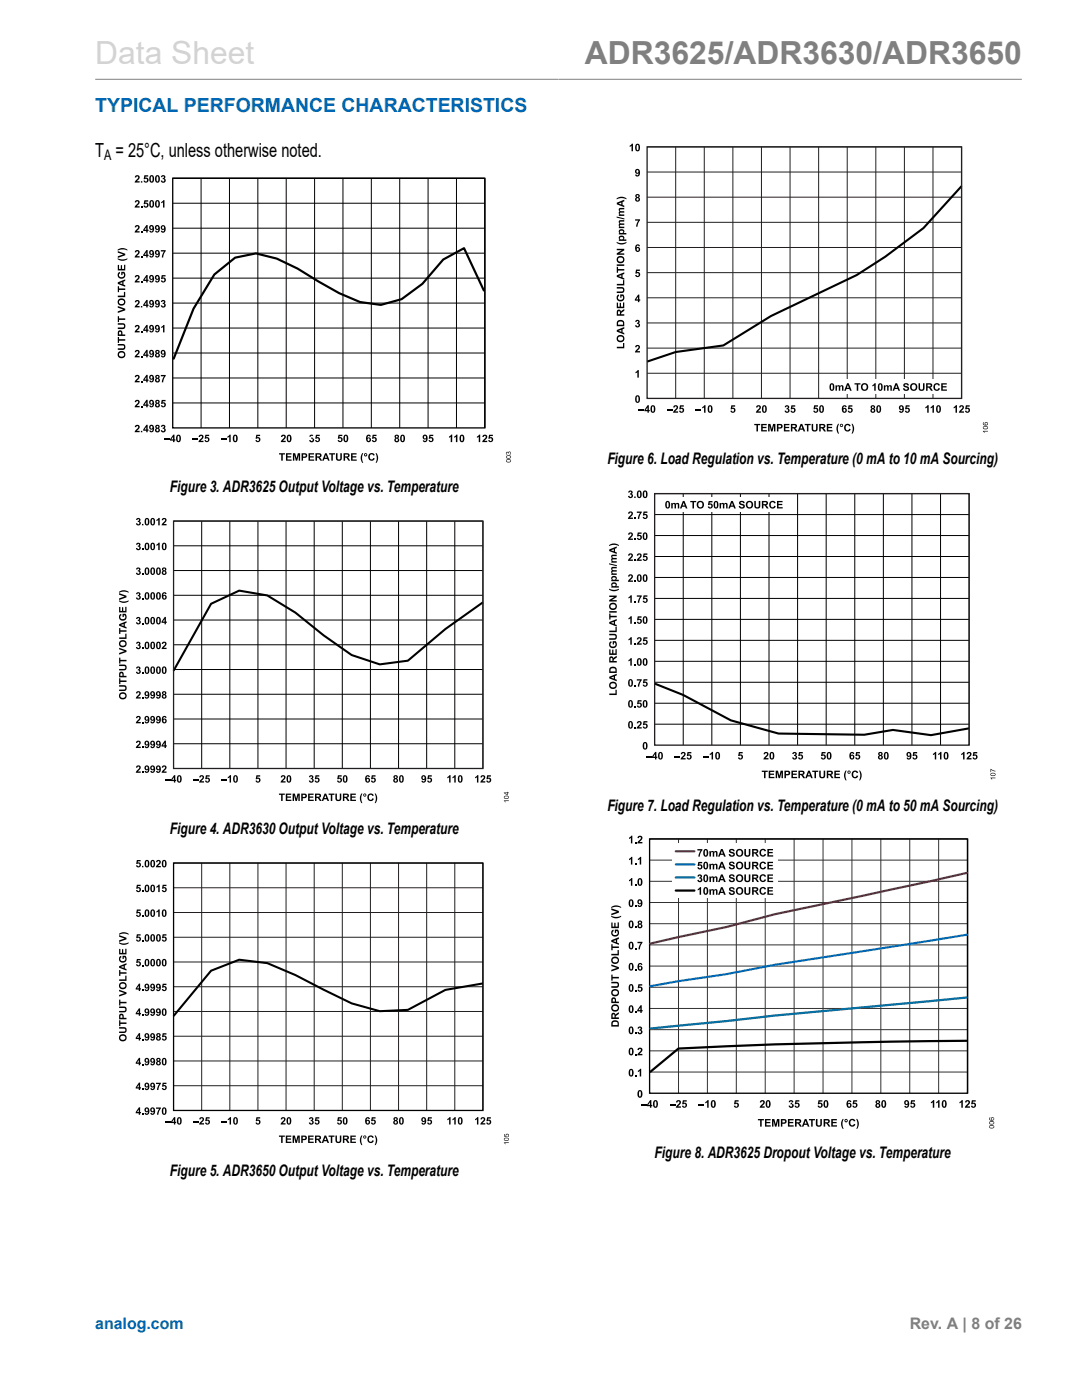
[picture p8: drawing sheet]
<svg xmlns="http://www.w3.org/2000/svg" width="216mm" height="279mm" viewBox="0 0 216 279" stroke-linecap="round" stroke-linejoin="round" font-family="sans-serif">
<defs><g id="words">
<text font-size="6.3" fill="#d3d3d3" x="19" y="12.7">Data Sheet</text>
<text font-size="6.3" fill="#808080" x="116.7" y="12.7">ADR3625/ADR3630/ADR3650</text>
<text font-size="3.9" fill="#0067b8" x="19" y="22.3">TYPICAL PERFORMANCE CHARACTERISTICS</text>
<text font-size="3.9" x="19" y="31.2">T = 25°C, unless otherwise noted.</text>
<g font-size="3.2">
<text x="121.2" y="92.7">Figure 6. Load Regulation vs. Temperature (0 mA to 10 mA Sourcing)</text>
<text x="33.9" y="98.2">Figure 3. ADR3625 Output Voltage vs. Temperature</text>
<text x="121.2" y="161.9">Figure 7. Load Regulation vs. Temperature (0 mA to 50 mA Sourcing)</text>
<text x="33.9" y="166.4">Figure 4. ADR3630 Output Voltage vs. Temperature</text>
<text x="130.6" y="231.1">Figure 8. ADR3625 Dropout Voltage vs. Temperature</text>
<text x="33.9" y="234.7">Figure 5. ADR3650 Output Voltage vs. Temperature</text>
</g>
<text font-size="3.2" fill="#0067b8" x="19" y="265.3">analog.com</text>
<text font-size="3.2" fill="#808080" x="181.5" y="265.3">Rev. A | 8 of 26</text>
<text font-size="2.9" x="20.8" y="32">A</text>
</g></defs>
<path d="M19 15.8h184.9" fill="none" stroke="#808080" stroke-width=".2"/>
<g fill="none" stroke="#000" stroke-width=".2">
<path d="M40.1 35.6v49.8M45.8 35.6v49.8M51.4 35.6v49.8M57.1 35.6v49.8M62.8 35.6v49.8M68.4 35.6v49.8M74.1 35.6v49.8M79.8 35.6v49.8M85.4 35.6v49.8M91.1 35.6v49.8M34.5 55.5h62.2M34.5 50.5h62.2"/>
<path d="M34.5 45.5h62.2M34.5 40.6h62.2M34.5 75.4h62.2M34.5 70.5h62.2M34.5 65.5h62.2M34.5 60.5h62.2M34.5 80.4h62.2M34.6 104h61.8v49.4M34.6 118.8h61.8M34.6 113.9h61.8M34.6 108.9h61.8M40.2 104v49.4"/>
<path d="M45.9 104v49.4M51.5 104v49.4M57.1 104v49.4M62.7 104v49.4M68.3 104v49.4M73.9 104v49.4M79.5 104v49.4M85.1 104v49.4M90.7 104v49.4M34.6 138.6h61.8M34.6 133.6h61.8M34.6 128.7h61.8"/>
<path d="M34.6 123.7h61.8M34.6 148.4h61.8M34.6 143.5h61.8"/>
</g>
<path d="M34.5 35.6h62.2v49.8h-62.2zM34.5 35.6h62.2v49.8M34.6 172.2h61.8v49.4h-61.8z" fill="none" stroke="#000" stroke-width=".26"/>
<g fill="#000">
<path d="M27.1 35.1a.54 .54 0 0 1 .8 .2 .54 .54 0 0 1-.5 .7l-.1 .2h.6v.2h-1l.4-.6a.38 .38 0 0 0 .2-.5l-.6 .1zM28.1 36.2h.3v.2h-.3zM28.8 35h.8v.2h-.6v.3a.5 .5 0 0 1 .6 .4 .5 .5 0 0 1-.4 .6 .5 .5 0 0 1-.6-.4l.3-.1a.25 .25 0 0 0 .4 .1 .25 .25 0 0 0 0-.3 .25 .25 0 0 0-.3-.1h-.3zM32.3 35l.3-.1a.37 .37 0 0 1 .4 .3 .37 .37 0 0 1-.2 .4 .47 .47 0 0 1 0 .9 .47 .47 0 0 1-.7-.5h.3a.22 .22 0 0 0 .2 .2 .22 .22 0 0 0 .2-.3 .22 .22 0 0 0-.4-.1l.1-.3a.18 .18 0 0 0 .2-.1 .18 .18 0 0 0-.1-.2 .18 .18 0 0 0-.2 .2l-.3-.1zM23.6 54.5l.3-.2 .1 .3a.44 .44 0 0 0-.2 .6 .44 .44 0 0 0 .7 .1l.2-.2v-.3l-.1-.3h-.2v.4h-.2v-.7h.6a.78 .78 0 0 1 .1 1.1 .78 .78 0 0 1-1 .2 .78 .78 0 0 1-.3-1zM23.5 59h1.2v-.7h.3v1h-1.5zM23.5 57.1h.3v.5h1.2v.3h-1.2v.4h-.3zM23.5 52.9h.3v.8h.3v-.8h.3v.8h.4v-.9h.2v1.2h-1.5zM23.5 50.1l1.5 .5v.3l-1.5 .6v-.4l1.1-.3-1.1-.4zM23.5 51.5a2.11 2.11 0 0 0 1.9 0l-.1 .3-.9 .3-.8-.3zM23.5 49.8l.6-.3h.5l.7 .2 .1 .3a2.12 2.12 0 0 0-1.9 0zM27 55a.54 .54 0 0 1 .9 .2 .54 .54 0 0 1-.5 .8l-.1 .1h.6v.3h-1l.4-.7a.38 .38 0 0 0 .2-.5l-.6 .1z"/>
<path d="M27 50a.51 .51 0 0 1 .8 .2 .51 .51 0 0 1-.3 .7l-.2 .2h.6v.3h-1l.4-.6a.38 .38 0 0 0 .2-.6l-.6 .1zM27 45a.51 .51 0 0 1 .8 .2 .51 .51 0 0 1-.3 .7l-.2 .2h.6v.3h-1l.4-.6a.38 .38 0 0 0 .2-.6l-.6 .2zM27 40a.54 .54 0 0 1 .9 .3 .54 .54 0 0 1-.5 .7l-.1 .2h.6v.2h-1l.4-.6a.38 .38 0 0 0 .2-.6l-.6 .2zM28.1 56.1h.3v.3h-.3zM28.1 51.1h.3v.3h-.3zM28.1 46.1h.3v.3h-.3zM28.1 41.1h.3v.3h-.3zM28.8 40h.8v.2h-.6v.3a.5 .5 0 0 1 .6 .4 .5 .5 0 0 1-.4 .6 .5 .5 0 0 1-.6-.5h.3a.25 .25 0 0 0 .4 .1 .25 .25 0 0 0 0-.3 .25 .25 0 0 0-.3-.1h-.3zM32.1 49.9h1l-.5 1.5h-.3v-.2l.4-1h-.6zM32.3 54.9h.7v.3h-.5v.2a.5 .5 0 0 1 .6 .4 .5 .5 0 0 1-.4 .6 .5 .5 0 0 1-.6-.4h.3a.25 .25 0 0 0 .3 .1 .25 .25 0 0 0 .1-.4 .25 .25 0 0 0-.3-.1l-.4 .1zM32.2 40.3l.4-.4h.2v1.5h-.3v-1l-.3 .2zM23.5 68.7h.8a.6 .6 0 0 1 .7 .5 .6 .6 0 0 1-.7 .6h-.8v-.3h.8a.31 .31 0 0 0 .5-.3 .31 .31 0 0 0-.5-.2h-.8z"/>
<path d="M23.5 64.5h.8a.6 .6 0 0 1 .7 .6 .6 .6 0 0 1-.7 .6h-.8v-.3h.8a.31 .31 0 0 0 .5-.3 .31 .31 0 0 0-.5-.3h-.8zM23.5 67.3h.3v.4h1.2v.3h-1.2v.4h-.3zM23.5 63.1h.3v.4h1.2v.3h-1.2v.5h-.3zM23.5 61.1l1.5 .5v.3l-1.5 .6v-.4l1.1-.3-1.1-.4zM27 74.9a.51 .51 0 0 1 .8 .2 .51 .51 0 0 1-.3 .7l-.2 .2h.6v.3h-1l.4-.6a.38 .38 0 0 0 .2-.6l-.6 .2zM27 69.9a.51 .51 0 0 1 .8 .2 .51 .51 0 0 1-.3 .7l-.2 .3h.6v.2h-1l.4-.6a.38 .38 0 0 0 .2-.6l-.6 .2zM27 64.9a.54 .54 0 0 1 .9 .3 .54 .54 0 0 1-.5 .7l-.1 .2h.6v.2h-1l.4-.6a.38 .38 0 0 0 .2-.6l-.6 .2zM27.1 60a.54 .54 0 0 1 .8 .2 .54 .54 0 0 1-.5 .8l-.1 .1h.6v.2h-1l.4-.6a.38 .38 0 0 0 .2-.5l-.6 .1zM28.1 76h.3v.3h-.3zM28.1 71h.3v.3h-.3zM28.1 66.1h.3v.2h-.3zM28.1 61.1h.3v.3h-.3z"/>
<path d="M32.3 60l.3-.1a.37 .37 0 0 1 .4 .2 .37 .37 0 0 1-.2 .5 .47 .47 0 0 1 0 .8 .47 .47 0 0 1-.7-.4l.3-.1a.22 .22 0 0 0 .2 .2 .22 .22 0 0 0 .2-.3 .22 .22 0 0 0-.4-.1l.1-.3a.18 .18 0 0 0 .2-.1 .18 .18 0 0 0-.1-.2 .18 .18 0 0 0-.2 .2l-.3-.1zM32.1 74.8h1l-.5 1.5h-.3v-.2l.4-1h-.6zM32.2 65.2l.4-.3h.2v1.4h-.3v-1l-.3 .2zM27.1 84.9a.54 .54 0 0 1 .8 .2 .54 .54 0 0 1-.5 .8l-.1 .1h.6v.3h-1l.4-.7a.38 .38 0 0 0 .2-.5l-.6 .1zM27 79.9a.54 .54 0 0 1 .9 .3 .54 .54 0 0 1-.5 .7l-.1 .1h.6v.3h-1l.4-.6a.38 .38 0 0 0 .2-.6l-.6 .1zM28.1 86h.3v.3h-.3zM28.1 81h.3v.3h-.3zM32.3 84.9l.3-.1a.37 .37 0 0 1 .4 .2 .37 .37 0 0 1-.2 .5 .47 .47 0 0 1 0 .8 .47 .47 0 0 1-.7-.4l.3-.1a.22 .22 0 0 0 .2 .2 .22 .22 0 0 0 .2-.3 .22 .22 0 0 0-.4-.1l.1-.2a.18 .18 0 0 0 .2-.2 .18 .18 0 0 0-.1-.2 .18 .18 0 0 0-.2 .2h-.3zM32.3 79.8h.7v.3h-.5v.2a.5 .5 0 0 1 .6 .4 .5 .5 0 0 1-.4 .6 .5 .5 0 0 1-.6-.4h.3a.25 .25 0 0 0 .3 .1 .25 .25 0 0 0 .1-.4 .25 .25 0 0 0-.3-.1l-.4 .1zM32.7 87.6h1.2v.2h-1.2zM38.4 87.6h1.1v.2h-1.1zM39.8 86.8a.54 .54 0 0 1 .8 .3 .54 .54 0 0 1-.4 .7l-.2 .2h.6v.2h-1l.4-.6a.38 .38 0 0 0 .3-.6l-.7 .2z"/>
<path d="M41 86.8h.7v.2h-.5l-.1 .3a.5 .5 0 0 1 .7 .3 .5 .5 0 0 1-.4 .6 .5 .5 0 0 1-.6-.4h.3a.25 .25 0 0 0 .3 .1 .25 .25 0 0 0 .1-.3 .25 .25 0 0 0-.3-.1h-.4zM44.1 87.6h1.1v.2h-1.1zM45.4 87.1l.4-.4h.2v1.5h-.3v-1l-.3 .2zM51.1 86.8h.8v.2h-.5l-.1 .3a.5 .5 0 0 1 .6 .3 .5 .5 0 0 1-.3 .6 .5 .5 0 0 1-.6-.4h.2a.25 .25 0 0 0 .4 .1 .25 .25 0 0 0 .1-.3 .25 .25 0 0 0-.4-.1h-.3zM55.7 90.5h1.2v.2h-.5v1.2h-.3v-1.2h-.4zM56.2 86.8a.54 .54 0 0 1 .8 .3 .54 .54 0 0 1-.4 .7l-.1 .2h.5v.2h-1l.4-.6a.38 .38 0 0 0 .3-.6l-.6 .2zM57.1 90.5h1.1v.2h-.8v.3h.7v.3h-.7v.4h.8v.3l-1.1-.1zM58.4 90.5h.5l.3 1 .2-1h.5v1.4h-.3v-1.1l-.3 1.1h-.3l-.3-1.1v1.1h-.3zM61.6 90.5h1.1v.2h-.8v.3h.7v.3h-.7v.4h.8v.3l-1.1-.1zM61.9 86.8l.3-.1 .3 .2a.44 .44 0 0 0-.2 .4 .44 .44 0 0 0 .4 .4 .5 .5 0 0 1-.4 .6 .5 .5 0 0 1-.6-.5h.3a.22 .22 0 0 0 .3 .1 .22 .22 0 0 0 .1-.3 .22 .22 0 0 0-.3 0v-.3a.18 .18 0 0 0 .2-.1 .18 .18 0 0 0-.1-.2 .18 .18 0 0 0-.2 .2l-.3-.1zM63 86.8h.8v.2h-.5l-.1 .3a.5 .5 0 0 1 .6 .3 .5 .5 0 0 1-.3 .6 .5 .5 0 0 1-.6-.4h.2a.23 .23 0 0 0 .4 .1 .23 .23 0 0 0 0-.3 .23 .23 0 0 0-.3-.1h-.3zM65.7 90.5h1.2v.2h-.5v1.2h-.3v-1.2h-.4z"/>
<path d="M67 90.5h.3v.8a.31 .31 0 0 0 .3 .4 .31 .31 0 0 0 .3-.4v-.8h.3v.7a.6 .6 0 0 1-.6 .8 .6 .6 0 0 1-.6-.8zM67.6 86.8h.7v.2h-.5l-.1 .3a.5 .5 0 0 1 .6 .3 .5 .5 0 0 1-.3 .6 .5 .5 0 0 1-.6-.4h.3a.25 .25 0 0 0 .3 .1 .25 .25 0 0 0 .1-.3 .25 .25 0 0 0-.4-.1h-.3zM70 90.5h1.2v.2h-.8v.3h.7v.3h-.7v.4h.8v.3l-1.2-.1zM72.3 90.4h.2a2.09 2.09 0 0 0 0 2h-.2l-.3-.8v-.6zM74.4 86.8h.7v.2h-.5l-.1 .3a.5 .5 0 0 1 .7 .3 .5 .5 0 0 1-.4 .6 .5 .5 0 0 1-.6-.4h.3a.24 .24 0 0 0 .4 0 .24 .24 0 0 0-.2-.3h-.5zM73.7 90.6l.7-.2 .4 .4-.3 .1-.2-.2a.47 .47 0 0 0-.5 .5 .47 .47 0 0 0 .6 .4l.1-.2 .3 .1a.73 .73 0 0 1-1.1 .3 .73 .73 0 0 1 0-1.2zM74.9 90.4l.3 .2 .3 .8-.3 .8-.3 .2a2.13 2.13 0 0 0 0-2zM85.7 86.8h.7v.2h-.5v.3a.5 .5 0 0 1 .6 .3 .5 .5 0 0 1-.4 .6 .5 .5 0 0 1-.6-.4h.3a.25 .25 0 0 0 .3 .1 .25 .25 0 0 0 .1-.3 .25 .25 0 0 0-.3-.1h-.4zM89.6 87.1l.4-.4h.2v1.5h-.3v-1l-.3 .2zM90.6 87.1l.4-.4h.3v1.5h-.3v-1l-.4 .2zM95.2 87.1l.4-.4h.2v1.5h-.3v-1l-.3 .2zM96.4 86.8a.51 .51 0 0 1 .8 .2 .51 .51 0 0 1-.3 .7l-.2 .3h.5v.2h-1l.4-.6a.38 .38 0 0 0 .3-.6l-.6 .2z"/>
<path d="M97.6 86.8h.7v.2h-.5v.3a.5 .5 0 0 1 .6 .3 .5 .5 0 0 1-.4 .6 .5 .5 0 0 1-.6-.4h.3a.23 .23 0 0 0 .4 0 .23 .23 0 0 0-.2-.3h-.5zM101.1 90.2l.3 .1a.31 .31 0 0 1 .5 0 .31 .31 0 0 1-.2 .5v-.2a.2 .2 0 0 0 .2-.2 .2 .2 0 0 0-.3-.2 .2 .2 0 0 0-.1 .3h-.1a.17 .17 0 0 0-.2-.2 .17 .17 0 0 0-.2 .2 .17 .17 0 0 0 .2 .1v.1l-.2-.1zM23.8 118.4l1.4 .5v.3l-1.4 .5v-.3l1.1-.4-1.1-.3zM23.7 119.8l1 .3 1-.3-.2 .3a1.62 1.62 0 0 1-1.8-.1zM23.7 118.1l.7-.3h.4l.9 .3v.2l-1-.2-1 .2zM27.3 118.3a.4 .4 0 0 1 .6 0 .4 .4 0 0 1-.1 .6 .46 .46 0 0 1 0 .8 .46 .46 0 0 1-.7-.4l.3-.1a.22 .22 0 0 0 .3 .2 .22 .22 0 0 0 .1-.3 .22 .22 0 0 0-.3-.1v-.2a.18 .18 0 0 0 .3-.2 .18 .18 0 0 0-.2-.2 .18 .18 0 0 0-.2 .2h-.3zM27.3 113.3a.4 .4 0 0 1 .6 .1 .4 .4 0 0 1-.1 .5 .46 .46 0 0 1 0 .8 .46 .46 0 0 1-.7-.4h.3a.22 .22 0 0 0 .3 .1 .22 .22 0 0 0 .1-.3 .22 .22 0 0 0-.3 0v-.3a.18 .18 0 0 0 .3-.1 .18 .18 0 0 0-.2-.2 .18 .18 0 0 0-.2 .2l-.3-.1zM27.3 108.4a.4 .4 0 0 1 .6 0 .4 .4 0 0 1-.1 .6 .46 .46 0 0 1 0 .8 .46 .46 0 0 1-.7-.4h.3a.22 .22 0 0 0 .3 .1 .22 .22 0 0 0 .1-.3 .22 .22 0 0 0-.3-.1v-.2a.18 .18 0 0 0 .3-.1 .18 .18 0 0 0-.2-.3 .18 .18 0 0 0-.2 .2h-.3zM27.3 103.5a.4 .4 0 0 1 .6 0 .4 .4 0 0 1-.1 .6 .47 .47 0 0 1 0 .8 .47 .47 0 0 1-.7-.4l.3-.1a.22 .22 0 0 0 .3 .2 .22 .22 0 0 0 .1-.3 .22 .22 0 0 0-.3-.1v-.2a.18 .18 0 0 0 .2-.2 .18 .18 0 0 0-.1-.2l-.2 .2h-.3zM28.3 119.4h.3v.3h-.3zM28.3 114.4h.3v.3h-.3zM28.3 109.5h.3v.3h-.3z"/>
<path d="M28.3 104.6h.3v.2h-.3zM31.2 108.7l.4-.4h.3v1.5h-.3v-1.1l-.4 .2zM31.2 103.7l.4-.3h.3v1.4h-.3v-1l-.4 .2zM32.4 103.5a.5 .5 0 0 1 .8 .1 .5 .5 0 0 1-.3 .7l-.2 .3h.5v.2h-1l.2-.3a.69 .69 0 0 0 .5-.8l-.6 .1zM23.8 136.7h.7a.6 .6 0 0 1 .8 .6 .6 .6 0 0 1-.7 .6h-.8v-.3h.8a.32 .32 0 0 0 .4-.3 .32 .32 0 0 0-.4-.3h-.8zM23.8 132.6h.7a.6 .6 0 0 1 .8 .6 .6 .6 0 0 1-.7 .6h-.8v-.3h.8a.32 .32 0 0 0 .4-.3 .32 .32 0 0 0-.4-.3h-.8zM23.9 122.7l.3-.2v.3a.44 .44 0 0 0-.1 .6 .44 .44 0 0 0 .6 .1 .38 .38 0 0 0 .3-.3 .38 .38 0 0 0-.3-.4v.3h-.3v-.6h.6a.78 .78 0 0 1 .2 1.1 .78 .78 0 0 1-1.1 .1 .78 .78 0 0 1-.2-1zM23.8 135.4h.2v.4h1.2v.3h-1.2v.4h-.2zM23.8 131.3h.2v.4h1.2v.3h-1.2v.4h-.2zM23.8 129.3l1.4 .5v.3l-1.4 .5v-.3l1.1-.4-1.1-.3zM23.8 127.2h1.2v-.7h.2v1h-1.4zM23.8 125.3h.2v.5h1.2v.3h-1.2v.4h-.2z"/>
<path d="M23.8 121.1h.2v.8h.3v-.7h.3v.7h.4v-.8h.2v1.1h-1.4zM27.3 133.1a.4 .4 0 0 1 .6 0 .4 .4 0 0 1-.1 .6 .46 .46 0 0 1 0 .8 .46 .46 0 0 1-.7-.4l.3-.1a.22 .22 0 0 0 .3 .2 .22 .22 0 0 0 .1-.3 .22 .22 0 0 0-.3-.1v-.2a.18 .18 0 0 0 .3-.1 .18 .18 0 0 0-.2-.3 .18 .18 0 0 0-.2 .2h-.3zM27.3 128.2a.4 .4 0 0 1 .6 0 .4 .4 0 0 1-.1 .5 .46 .46 0 0 1 0 .9 .46 .46 0 0 1-.7-.5h.3a.22 .22 0 0 0 .3 .2 .22 .22 0 0 0 .1-.4 .22 .22 0 0 0-.3 0v-.3a.18 .18 0 0 0 .3-.1 .18 .18 0 0 0-.2-.2 .18 .18 0 0 0-.2 .2l-.3-.1zM27.3 123.2a.4 .4 0 0 1 .6 0 .4 .4 0 0 1-.1 .6 .47 .47 0 0 1 0 .8 .47 .47 0 0 1-.7-.4h.3a.22 .22 0 0 0 .3 .1 .22 .22 0 0 0 .1-.3 .22 .22 0 0 0-.3-.1v-.2a.18 .18 0 0 0 .2-.1 .18 .18 0 0 0-.1-.3l-.2 .2h-.3zM27.3 138a.5 .5 0 0 1 .7 .2 .5 .5 0 0 1-.3 .7l-.2 .2h.6v.3h-1l.2-.4a.69 .69 0 0 0 .4-.8l-.6 .2zM28.3 139.1h.3v.3h-.3zM28.3 134.2h.3v.3h-.3zM28.3 129.3h.3v.2h-.3zM28.3 124.3h.3v.3h-.3zM32.4 128.2a.5 .5 0 0 1 .8 .1 .5 .5 0 0 1-.3 .7l-.2 .3h.5v.2h-1l.2-.3a.69 .69 0 0 0 .5-.9l-.6 .2zM27.3 152.9a.5 .5 0 0 1 .7 .1 .5 .5 0 0 1-.3 .7l-.2 .3h.6v.2h-1l.2-.4a.69 .69 0 0 0 .4-.8l-.6 .2zM27.3 147.9a.5 .5 0 0 1 .7 .2 .5 .5 0 0 1-.3 .7l-.2 .2h.6v.3h-1l.2-.4a.69 .69 0 0 0 .4-.8l-.6 .1z"/>
<path d="M27.3 143a.5 .5 0 0 1 .7 .1 .5 .5 0 0 1-.3 .7l-.2 .3h.6v.2h-1l.2-.3a.69 .69 0 0 0 .4-.8l-.6 .1zM28.3 153.9h.3v.3h-.3zM28.3 149h.3v.3h-.3zM28.3 144.1h.3v.3h-.3zM32.9 155.5h1.2v.2h-1.2zM32.4 152.9a.5 .5 0 0 1 .8 .1 .5 .5 0 0 1-.3 .7l-.2 .3h.5v.2h-1l.2-.4a.69 .69 0 0 0 .5-.8l-.6 .2zM38.5 155.5h1.2v.2h-1.2zM39.9 154.8a.5 .5 0 0 1 .8 .2 .5 .5 0 0 1-.3 .7l-.2 .2h.5v.3h-1l.2-.4a.69 .69 0 0 0 .5-.8l-.6 .1zM41.1 154.7h.7v.3h-.5v.2a.5 .5 0 0 1 .6 .4 .5 .5 0 0 1-.4 .6 .5 .5 0 0 1-.6-.4h.3l.1 .1a.25 .25 0 0 0 .3-.3 .25 .25 0 0 0-.4-.1h-.3zM44.1 155.5h1.2v.2h-1.2zM45.4 155.1l.5-.4h.2v1.5h-.3v-1.1l-.4 .2zM51.2 154.7h.7v.3h-.5l-.1 .2a.5 .5 0 0 1 .7 .4 .5 .5 0 0 1-.4 .6 .5 .5 0 0 1-.6-.4h.3v.1a.25 .25 0 0 0 .4-.3 .25 .25 0 0 0-.4-.1h-.3z"/>
<path d="M55.7 158.4h1.1v.2h-.4v1.3h-.3v-1.3h-.4zM56.2 154.8a.5 .5 0 0 1 .7 .2 .5 .5 0 0 1-.3 .7l-.2 .2h.6v.3h-1l.2-.4a.69 .69 0 0 0 .4-.8l-.6 .1zM57 158.4h1.1v.2h-.8v.4h.8v.2h-.8v.4h.8v.3h-1.1zM58.4 158.4h.4l.3 1 .3-1h.4v1.5h-.3v-1.2l-.3 1.2h-.2l-.3-1.2v1.2h-.3zM61.5 158.4h1.1v.2h-.8v.4h.7v.2h-.7v.4h.8v.3h-1.1zM61.8 154.8a.4 .4 0 0 1 .6 0 .4 .4 0 0 1-.1 .6 .46 .46 0 0 1 0 .8 .46 .46 0 0 1-.7-.4h.3a.22 .22 0 0 0 .3 .1 .22 .22 0 0 0 .1-.3 .22 .22 0 0 0-.3-.1v-.2a.18 .18 0 0 0 .3-.1 .18 .18 0 0 0-.2-.3 .18 .18 0 0 0-.2 .2h-.3zM63 154.7h.7v.3h-.5l-.1 .2a.5 .5 0 0 1 .7 .4 .5 .5 0 0 1-.4 .6 .5 .5 0 0 1-.6-.4h.3v.1a.25 .25 0 0 0 .4-.3 .25 .25 0 0 0-.5-.1h-.2zM65.6 158.4h1.1v.2h-.4v1.3h-.3v-1.3h-.4zM66.9 158.4h.3v.8a.31 .31 0 0 0 .3 .4 .31 .31 0 0 0 .3-.4v-.8h.3v.8a.6 .6 0 0 1-.6 .7 .6 .6 0 0 1-.6-.7zM67.4 154.7h.8v.3h-.6v.2a.5 .5 0 0 1 .6 .4 .5 .5 0 0 1-.4 .6 .5 .5 0 0 1-.6-.4h.3l.1 .1a.25 .25 0 0 0 .3-.3 .25 .25 0 0 0-.4-.1h-.2zM69.9 158.4h1.1v.2h-.8v.4h.7v.2h-.7v.4h.8v.3h-1.1zM74.2 154.7h.7v.3h-.5v.2a.5 .5 0 0 1 .6 .4 .5 .5 0 0 1-.4 .6 .5 .5 0 0 1-.6-.4h.3l.1 .1a.25 .25 0 0 0 .3-.3 .25 .25 0 0 0-.4-.1h-.3z"/>
<path d="M73.5 158.6a.64 .64 0 0 1 1.1 .2l-.3 .1-.1-.2a.45 .45 0 0 0-.6 .4 .45 .45 0 0 0 .6 .4l.1-.2 .3 .1a.7 .7 0 0 1-1 .4 .7 .7 0 0 1-.2-1.1zM85.4 154.7h.8v.3h-.6v.2a.5 .5 0 0 1 .6 .4 .5 .5 0 0 1-.4 .6 .5 .5 0 0 1-.6-.4h.3l.1 .1a.25 .25 0 0 0 .3-.3 .25 .25 0 0 0-.4-.1h-.2zM89.3 155.1l.4-.4h.2v1.5h-.3v-1.1l-.3 .2zM90.3 155.1l.4-.4h.2v1.5h-.3v-1.1l-.3 .2zM94.8 155.1l.4-.4h.3v1.5h-.3v-1.1l-.4 .2zM96 154.8a.5 .5 0 0 1 .8 .2 .5 .5 0 0 1-.3 .7l-.2 .2h.5v.3h-1l.2-.4a.69 .69 0 0 0 .5-.8l-.6 .1zM97.2 154.7h.8v.3h-.6v.2a.5 .5 0 0 1 .6 .4 .5 .5 0 0 1-.4 .6 .5 .5 0 0 1-.6-.4h.3l.1 .1a.25 .25 0 0 0 .3-.3 .25 .25 0 0 0-.4-.1h-.2zM100.5 159.7h1v.2h-.7l.1 .2h-.1zM27.3 176.6h.8v.2h-.6v.3a.5 .5 0 0 1 .6 .3 .5 .5 0 0 1-.4 .6 .5 .5 0 0 1-.6-.4h.3l.1 .2a.25 .25 0 0 0 .3-.3 .25 .25 0 0 0-.4-.1l-.2-.1zM27.3 171.6h.8v.3h-.6v.2a.5 .5 0 0 1 .6 .4 .5 .5 0 0 1-.4 .6 .5 .5 0 0 1-.6-.4h.3l.1 .1a.25 .25 0 0 0 .3-.3 .25 .25 0 0 0-.4-.1h-.2zM28.3 177.7h.3v.3h-.3zM28.3 172.8h.3v.3h-.3z"/>
<path d="M31.2 176.9l.4-.4h.3v1.5h-.3v-1l-.4 .2zM31.3 171.7a.5 .5 0 0 1 .7 .2 .5 .5 0 0 1-.2 .7l-.3 .2h.6v.3h-1l.2-.4a.69 .69 0 0 0 .5-.8l-.7 .2zM32.5 176.6h.7v.2h-.5l-.1 .3a.5 .5 0 0 1 .7 .3 .5 .5 0 0 1-.4 .6 .5 .5 0 0 1-.6-.4h.3v.2a.25 .25 0 0 0 .4-.3 .25 .25 0 0 0-.5-.1l-.2-.1zM72.1 158.4h.2l-.2 .9 .2 1-.3-.2a1.62 1.62 0 0 1 .1-1.7zM74.8 158.4h.1l.4 .7-.1 .7-.2 .5h-.2l.2-1zM23.9 191l.3-.2v.3a.44 .44 0 0 0-.1 .6 .44 .44 0 0 0 .6 .1 .38 .38 0 0 0 .3-.4 .38 .38 0 0 0-.3-.4v.4h-.3v-.7h.6a.78 .78 0 0 1 .2 1.1 .78 .78 0 0 1-1.1 .2 .78 .78 0 0 1-.2-1zM23.8 197.5l1.4 .5v.4l-1.4 .5v-.3l1.1-.4-1.1-.4zM23.8 195.5h1.2v-.8h.2v1.1h-1.4zM23.8 193.6h.2v.4h1.2v.3h-1.2v.5h-.2zM23.8 189.4h.2v.8h.3v-.8h.3v.8h.4v-.8h.2v1.1h-1.4zM23.8 186.6l1.4 .5v.4l-1.4 .5v-.3l1.1-.4-1.1-.4zM23.7 188.1l1 .2 1-.2-.2 .3a1.62 1.62 0 0 1-1.8-.2z"/>
<path d="M23.7 186.4l.7-.3 .4-.1 .9 .4v.1l-1-.2-1 .3zM27.3 191.4h.8v.3h-.6v.2a.5 .5 0 0 1 .6 .4 .5 .5 0 0 1-.4 .6 .5 .5 0 0 1-.6-.4l.3-.1 .1 .2a.25 .25 0 0 0 .3-.3 .25 .25 0 0 0-.4-.1h-.2zM27.3 186.4h.8v.3h-.6v.3a.5 .5 0 0 1 .6 .3 .5 .5 0 0 1-.4 .6 .5 .5 0 0 1-.6-.4h.3l.1 .1a.25 .25 0 0 0 .3-.2 .25 .25 0 0 0-.4-.1l-.2-.1zM27.3 181.5h.8v.3h-.6v.2a.5 .5 0 0 1 .6 .4 .5 .5 0 0 1-.4 .6 .5 .5 0 0 1-.6-.4h.3l.1 .1a.25 .25 0 0 0 .3-.3 .25 .25 0 0 0-.4-.1h-.2zM28.3 197.5h.3v.3h-.3zM28.3 192.6h.3v.2h-.3zM28.3 187.6h.3v.3h-.3zM28.3 182.7h.3v.3h-.3zM31.2 181.9l.4-.4h.3v1.5h-.3v-1.1l-.4 .2zM32.5 196.3h.7v.3h-.5l-.1 .2a.5 .5 0 0 1 .7 .4 .5 .5 0 0 1-.4 .6 .5 .5 0 0 1-.6-.4h.3v.1a.25 .25 0 0 0 .4-.3 .25 .25 0 0 0-.5-.1h-.2zM32.5 186.4h.7v.3h-.5l-.1 .3a.5 .5 0 0 1 .7 .3 .5 .5 0 0 1-.4 .6 .5 .5 0 0 1-.6-.4h.3v.1a.25 .25 0 0 0 .4-.2 .25 .25 0 0 0-.5-.1l-.2-.1zM23.8 205h.7a.6 .6 0 0 1 .8 .6 .6 .6 0 0 1-.7 .6h-.8v-.3h.8a.32 .32 0 0 0 .4-.3 .32 .32 0 0 0-.4-.3h-.8z"/>
<path d="M23.8 200.9h.7a.6 .6 0 0 1 .8 .6 .6 .6 0 0 1-.7 .5l-.8 .1v-.3h.8a.32 .32 0 0 0 .4-.3 .32 .32 0 0 0-.4-.3h-.8zM23.8 203.6h.2v.5h1.2v.2h-1.2v.5h-.2zM23.8 199.5h.2v.4h1.2v.3h-1.2v.5h-.2zM28.3 217.3h.3v.2h-.3zM28.3 212.3h.3v.3h-.3zM28.3 207.4h.3v.3h-.3zM28.3 202.4h.3v.3h-.3zM31.1 216.1h1l-.5 1.4h-.3l.1-.2 .4-1h-.7zM32.5 216.1h.7v.2h-.5l-.1 .3a.5 .5 0 0 1 .7 .3 .5 .5 0 0 1-.4 .7 .5 .5 0 0 1-.6-.4l.3-.1v.2a.25 .25 0 0 0 .4-.3 .25 .25 0 0 0-.5-.1l-.2-.1zM32.5 206.2h.7v.3h-.5l-.1 .2a.5 .5 0 0 1 .7 .4 .5 .5 0 0 1-.4 .6 .5 .5 0 0 1-.6-.4h.3v.1a.25 .25 0 0 0 .4-.3 .25 .25 0 0 0-.5-.1h-.2zM28.3 222.2h.3v.3h-.3zM31.1 221h1l-.5 1.5h-.3l.1-.2 .4-1h-.7z"/>
<path d="M32.9 223.8h1.2v.2h-1.2zM38.5 223.8h1.2v.2h-1.2zM39.9 223a.5 .5 0 0 1 .8 .2 .5 .5 0 0 1-.3 .7l-.2 .3h.5v.2h-1l.2-.4a.69 .69 0 0 0 .5-.8l-.6 .2zM41.1 223h.7v.2h-.5v.3a.5 .5 0 0 1 .6 .3 .5 .5 0 0 1-.4 .6 .5 .5 0 0 1-.6-.4h.3l.1 .2a.25 .25 0 0 0 .3-.3 .25 .25 0 0 0-.4-.1l-.3-.1zM44.1 223.8h1.2v.2h-1.2zM45.4 223.3l.5-.4h.2v1.5h-.3v-1l-.4 .2zM51.2 223h.7v.2h-.5l-.1 .3a.5 .5 0 0 1 .7 .3 .5 .5 0 0 1-.4 .6 .5 .5 0 0 1-.6-.4h.3v.2a.25 .25 0 0 0 .4-.3 .25 .25 0 0 0-.4-.1l-.3-.1zM55.7 226.6h1.1v.3h-.4v1.2h-.3v-1.2h-.4zM56.2 223a.5 .5 0 0 1 .7 .2 .5 .5 0 0 1-.3 .7l-.2 .3h.6v.2h-1l.2-.4a.69 .69 0 0 0 .4-.8l-.6 .2zM57 226.6h1.1v.3h-.8v.3h.8v.2h-.8v.5h.8v.2h-1.1zM58.4 226.6h.4l.3 1 .3-1h.4v1.5h-.3v-1.2l-.3 1.2h-.2l-.3-1.2v1.2h-.3zM61.5 226.6h1.1v.3h-.8v.3h.7v.2h-.7v.5h.8v.2h-1.1z"/>
<path d="M61.8 223a.4 .4 0 0 1 .6 .1 .4 .4 0 0 1-.1 .5 .46 .46 0 0 1 0 .8 .46 .46 0 0 1-.7-.4h.3a.22 .22 0 0 0 .3 .2 .22 .22 0 0 0 .1-.4 .22 .22 0 0 0-.3 0v-.3a.18 .18 0 0 0 .3-.1 .18 .18 0 0 0-.2-.2 .18 .18 0 0 0-.2 .2l-.3-.1zM63 223h.7v.2h-.5l-.1 .3a.5 .5 0 0 1 .7 .3 .5 .5 0 0 1-.4 .6 .5 .5 0 0 1-.6-.4h.3v.2a.25 .25 0 0 0 .4-.3 .25 .25 0 0 0-.5-.1l-.2-.1zM65.6 226.6h1.1v.3h-.4v1.2h-.3v-1.2h-.4zM66.9 226.6h.3v.8a.31 .31 0 0 0 .3 .5 .31 .31 0 0 0 .3-.5v-.8h.3v.8a.6 .6 0 0 1-.6 .7 .6 .6 0 0 1-.6-.7zM67.4 223h.8v.2h-.6v.3a.5 .5 0 0 1 .6 .3 .5 .5 0 0 1-.4 .6 .5 .5 0 0 1-.6-.4h.3l.1 .2a.25 .25 0 0 0 .3-.3 .25 .25 0 0 0-.4-.1l-.2-.1zM69.9 226.6h1.1v.3h-.8v.3h.7v.2h-.7v.5h.8v.2h-1.1zM72.1 226.6h.2l-.2 1 .2 .9-.3-.1a1.62 1.62 0 0 1 .1-1.8zM74.2 223h.7v.2h-.5v.3a.5 .5 0 0 1 .6 .3 .5 .5 0 0 1-.4 .6 .5 .5 0 0 1-.6-.4h.3l.1 .2a.25 .25 0 0 0 .3-.3 .25 .25 0 0 0-.4-.1l-.3-.1zM73.5 226.8a.64 .64 0 0 1 1.1 .2l-.3 .1-.1-.2a.45 .45 0 0 0-.6 .5 .45 .45 0 0 0 .6 .4l.1-.2h.3a.7 .7 0 0 1-1 .4 .7 .7 0 0 1-.2-1zM74.8 226.6h.1l.4 .8-.1 .6-.2 .5h-.2l.2-.9zM85.4 223h.8v.2h-.6v.3a.5 .5 0 0 1 .6 .3 .5 .5 0 0 1-.4 .6 .5 .5 0 0 1-.6-.4h.3l.1 .2a.25 .25 0 0 0 .3-.3 .25 .25 0 0 0-.4-.1l-.2-.1zM89.3 223.3l.4-.4h.2v1.5h-.3v-1l-.3 .2z"/>
<path d="M90.3 223.3l.4-.4h.2v1.5h-.3v-1l-.3 .2zM94.8 223.3l.4-.4h.3v1.5h-.3v-1l-.4 .2zM96 223a.5 .5 0 0 1 .8 .2 .5 .5 0 0 1-.3 .7l-.2 .3h.5v.2h-1l.2-.4a.69 .69 0 0 0 .5-.8l-.6 .2zM97.2 223h.8v.2h-.6v.3a.5 .5 0 0 1 .6 .3 .5 .5 0 0 1-.4 .6 .5 .5 0 0 1-.6-.4h.3l.1 .2a.25 .25 0 0 0 .3-.3 .25 .25 0 0 0-.4-.1l-.2-.1zM100.6 226.3h.1v.4l.2 .1a.33 .33 0 0 1 .2-.5 .33 .33 0 0 1 .4 .2 .33 .33 0 0 1-.2 .4v-.1a.21 .21 0 0 0 .1-.3 .21 .21 0 0 0-.4 0 .21 .21 0 0 0 .1 .3v.1l-.5-.1zM100.5 228h1v.1h-.7l.1 .3h-.1z"/>
<path d="M29.9 40.1a.52 .52 0 0 1 .7-.1 .52 .52 0 0 1 .2 .7 .55 .55 0 0 1-.6 .7 .55 .55 0 0 1-.4-.8zM30.2 40.2l-.1 .7 .2 .3a.84 .84 0 0 0 0-1z"/>
<path d="M29.9 35.1a.52 .52 0 0 1 .7-.1 .52 .52 0 0 1 .2 .7 .55 .55 0 0 1-.6 .8 .55 .55 0 0 1-.4-.9zM30.2 35.2l-.1 .7 .2 .3a.82 .82 0 0 0 0-1z"/>
<path d="M31.1 40.1a.52 .52 0 0 1 .7-.1 .52 .52 0 0 1 .1 .7 .55 .55 0 0 1-.6 .7 .55 .55 0 0 1-.4-.8zM31.3 40.2v.8a.16 .16 0 0 0 .1 .2 .16 .16 0 0 0 .2-.2v-.7z"/>
<path d="M31.1 35.1a.52 .52 0 0 1 .7-.1 .52 .52 0 0 1 .1 .7 .55 .55 0 0 1-.6 .8 .55 .55 0 0 1-.4-.9zM31.3 35.2v.9a.16 .16 0 0 0 .1 .1 .16 .16 0 0 0 .2-.1v-.7z"/>
<path d="M23.5 56.3l1.5-.6v.4l-.4 .1v.6l.4 .1v.3l-1.5-.5zM23.8 56.5l.6 .2v-.4z"/>
<path d="M29.2 54.9h.3v.9h.1l-.1 .6h-.3v-.3h-.6v-.3zM29.2 55.3l-.4 .5h.4z"/>
<path d="M29.2 49.9h.3v.9h.1l-.1 .6h-.3v-.3h-.6v-.3zM29.2 50.3l-.4 .5h.4z"/>
<path d="M29.2 44.9h.3v1h.1l-.1 .5h-.3v-.3h-.6v-.2zM29.2 45.3l-.4 .6h.4z"/>
<path d="M29.9 55a.6 .6 0 0 1 .7 .1 .6 .6 0 0 1 .1 .7 .48 .48 0 0 1-.3 .6 .48 .48 0 0 1-.6-.4l.5 .1 .2-.4-.3 .2a.48 .48 0 0 1-.5-.4 .48 .48 0 0 1 .2-.5zM30.1 55.2a.24 .24 0 0 0-.1 .4 .24 .24 0 0 0 .4-.1v-.1a.2 .2 0 0 0-.1-.3 .2 .2 0 0 0-.2 .1z"/>
<path d="M29.9 50a.6 .6 0 0 1 .7 .1 .6 .6 0 0 1 .1 .7 .48 .48 0 0 1-.3 .6 .48 .48 0 0 1-.6-.4l.5 .2 .2-.4-.3 .1a.48 .48 0 0 1-.5-.3 .48 .48 0 0 1 .2-.6zM30.1 50.2a.24 .24 0 0 0-.1 .4 .24 .24 0 0 0 .4-.1v-.1a.2 .2 0 0 0-.1-.2 .2 .2 0 0 0-.2 0z"/>
<path d="M29.9 45a.6 .6 0 0 1 .7 .1 .6 .6 0 0 1 .1 .8 .48 .48 0 0 1-.3 .5 .48 .48 0 0 1-.6-.3l.5 .1 .2-.4-.3 .1a.48 .48 0 0 1-.5-.3 .48 .48 0 0 1 .2-.6zM30.1 45.2a.24 .24 0 0 0-.1 .4 .24 .24 0 0 0 .4-.1v-.1a.2 .2 0 0 0-.1-.2 .2 .2 0 0 0-.2 0z"/>
<path d="M31 55a.54 .54 0 0 1 .7 0 .54 .54 0 0 1 .2 .6 .52 .52 0 0 1-.3 .7 .52 .52 0 0 1-.7-.3l.6 .1 .1-.4-.3 .2a.49 .49 0 0 1-.4-.4 .49 .49 0 0 1 .1-.5zM31.2 55.2a.24 .24 0 0 0 0 .4 .24 .24 0 0 0 .4-.1v-.1a.2 .2 0 0 0-.1-.3 .2 .2 0 0 0-.3 .1z"/>
<path d="M31 50a.54 .54 0 0 1 .7 0 .54 .54 0 0 1 .2 .6 .52 .52 0 0 1-.3 .8 .52 .52 0 0 1-.7-.4l.6 .2 .1-.4-.3 .1a.49 .49 0 0 1-.4-.3 .49 .49 0 0 1 .1-.6zM31.2 50.2a.24 .24 0 0 0 0 .4 .24 .24 0 0 0 .4-.1v-.1a.2 .2 0 0 0-.1-.2 .2 .2 0 0 0-.3 0z"/>
<path d="M31 45a.54 .54 0 0 1 .7 0 .54 .54 0 0 1 .2 .7 .52 .52 0 0 1-.3 .7 .52 .52 0 0 1-.7-.3l.6 .1 .1-.4-.3 .1a.49 .49 0 0 1-.4-.3 .49 .49 0 0 1 .1-.6zM31.2 45.2a.24 .24 0 0 0 0 .4 .24 .24 0 0 0 .4-.1v-.1a.2 .2 0 0 0-.1-.2 .2 .2 0 0 0-.3 0z"/>
<path d="M32.2 45.1a.6 .6 0 0 1 .8 0 .6 .6 0 0 1 0 .8 .48 .48 0 0 1-.3 .5 .48 .48 0 0 1-.6-.3l.5 .1 .2-.4a.45 .45 0 0 1-.7-.1 .45 .45 0 0 1 .1-.6zM32.4 45.2a.25 .25 0 0 0 0 .4 .25 .25 0 0 0 .4-.2 .25 .25 0 0 0-.3-.3z"/>
<path d="M23.5 70.7a.76 .76 0 0 1 1.5 0 .76 .76 0 0 1-1.5 0zM23.9 70.5a.46 .46 0 0 0 .4 .7 .46 .46 0 0 0 .3-.7l-.4-.1z"/>
<path d="M23.5 60.2a.76 .76 0 0 1 1.5 0 .76 .76 0 0 1-1.5 0zM23.9 60a.46 .46 0 0 0 .3 .7 .46 .46 0 0 0 .4-.7l-.4-.1z"/>
<path d="M23.7 66a.55 .55 0 0 1 .7 .1 .55 .55 0 0 1 0 .7h.6v.2h-1.5v-.8zM23.8 66.3v.4h.4l-.1-.4z"/>
<path d="M29.2 74.8h.3v.9h.1l-.1 .6h-.3v-.3h-.6v-.3zM29.2 75.2l-.4 .5h.4z"/>
<path d="M29.2 69.8h.3v1h.1l-.1 .5h-.3v-.3h-.6v-.2zM29.2 70.3l-.4 .5h.4z"/>
<path d="M29.2 64.8h.3v1h.1l-.1 .5h-.3v-.3h-.6v-.2zM29.2 65.3l-.4 .5h.4z"/>
<path d="M29.2 59.9h.3v.9h.1l-.1 .6h-.3v-.3h-.6v-.3zM29.2 60.3l-.4 .5h.4z"/>
<path d="M29.9 74.9a.6 .6 0 0 1 .7 .1 .6 .6 0 0 1 .1 .8 .48 .48 0 0 1-.3 .5 .48 .48 0 0 1-.6-.3l.5 .1 .2-.4-.3 .1a.48 .48 0 0 1-.5-.3 .48 .48 0 0 1 .2-.6zM30.1 75.1a.24 .24 0 0 0-.1 .4 .24 .24 0 0 0 .4-.1v-.1a.2 .2 0 0 0-.1-.2 .2 .2 0 0 0-.2 0z"/>
<path d="M29.9 70a.6 .6 0 0 1 .7 0 .6 .6 0 0 1 .1 .8 .48 .48 0 0 1-.3 .5 .48 .48 0 0 1-.6-.3l.5 .1 .2-.4-.3 .1a.48 .48 0 0 1-.5-.3 .48 .48 0 0 1 .2-.5zM30.1 70.1a.24 .24 0 0 0-.1 .4 .24 .24 0 0 0 .4 0v-.2a.2 .2 0 0 0-.1-.2 .2 .2 0 0 0-.2 0z"/>
<path d="M29.9 65a.6 .6 0 0 1 .7 0 .6 .6 0 0 1 .1 .8 .48 .48 0 0 1-.3 .5 .48 .48 0 0 1-.6-.3l.5 .1 .2-.4-.3 .1a.48 .48 0 0 1-.5-.3 .48 .48 0 0 1 .2-.5zM30.1 65.1a.24 .24 0 0 0-.1 .4 .24 .24 0 0 0 .4 0v-.2a.2 .2 0 0 0-.1-.2 .2 .2 0 0 0-.2 0z"/>
<path d="M29.9 60a.6 .6 0 0 1 .7 .1 .6 .6 0 0 1 .1 .7 .48 .48 0 0 1-.3 .6 .48 .48 0 0 1-.6-.4l.5 .1 .2-.4-.3 .1a.48 .48 0 0 1-.5-.3 .48 .48 0 0 1 .2-.5zM30.1 60.2a.24 .24 0 0 0-.1 .3 .24 .24 0 0 0 .4 0v-.1a.2 .2 0 0 0-.1-.3 .2 .2 0 0 0-.2 .1z"/>
<path d="M31 65a.54 .54 0 0 1 .7-.1 .54 .54 0 0 1 .2 .7 .52 .52 0 0 1-.3 .7 .52 .52 0 0 1-.7-.3l.6 .1 .1-.4-.3 .1a.49 .49 0 0 1-.4-.3 .49 .49 0 0 1 .1-.5zM31.2 65.1a.24 .24 0 0 0 0 .4 .24 .24 0 0 0 .4 0v-.2a.2 .2 0 0 0-.1-.2 .2 .2 0 0 0-.3 0z"/>
<path d="M31 60a.54 .54 0 0 1 .7 0 .54 .54 0 0 1 .2 .6 .52 .52 0 0 1-.3 .7 .52 .52 0 0 1-.7-.3l.6 .1 .1-.4-.3 .1a.49 .49 0 0 1-.4-.3 .49 .49 0 0 1 .1-.5zM31.2 60.2a.24 .24 0 0 0 0 .3 .24 .24 0 0 0 .4 0v-.1a.2 .2 0 0 0-.1-.3 .2 .2 0 0 0-.3 .1z"/>
<path d="M31.1 74.9a.42 .42 0 0 1 .6-.1 .42 .42 0 0 1 0 .7 .45 .45 0 0 1 .1 .7 .45 .45 0 0 1-.7 0 .45 .45 0 0 1 .1-.7l-.2-.2zM31.2 75.8a.22 .22 0 0 0 .4 0 .22 .22 0 0 0-.4 0zM31.2 75.2a.2 .2 0 0 0 .4 0 .2 .2 0 0 0-.4 0z"/>
<path d="M31.1 69.9a.42 .42 0 0 1 .6 0 .42 .42 0 0 1 0 .6 .45 .45 0 0 1 .1 .7 .45 .45 0 0 1-.7 0 .45 .45 0 0 1 .1-.7l-.2-.2zM31.2 70.8a.22 .22 0 0 0 .4 0 .22 .22 0 0 0-.4 0zM31.2 70.2a.2 .2 0 0 0 .4 0 .2 .2 0 0 0-.4 0z"/>
<path d="M32.2 70a.6 .6 0 0 1 .8 0 .6 .6 0 0 1 0 .8 .48 .48 0 0 1-.3 .5 .48 .48 0 0 1-.6-.3l.5 .1 .2-.4a.46 .46 0 0 1-.7-.1 .46 .46 0 0 1 .1-.6zM32.4 70.1a.25 .25 0 0 0 0 .4 .25 .25 0 0 0 .4-.1 .25 .25 0 0 0-.3-.3z"/>
<path d="M29.2 84.8h.3v.9h.1l-.1 .6h-.3v-.3h-.6v-.3zM29.2 85.2l-.4 .5h.4z"/>
<path d="M29.2 79.8h.3v.9h.1l-.1 .6h-.3v-.3h-.6v-.3zM29.2 80.2l-.4 .5h.4z"/>
<path d="M29.9 84.9a.6 .6 0 0 1 .7 .1 .6 .6 0 0 1 .1 .7 .48 .48 0 0 1-.3 .6 .48 .48 0 0 1-.6-.4l.5 .1 .2-.4-.3 .2a.48 .48 0 0 1-.5-.4 .48 .48 0 0 1 .2-.5zM30.1 85.1a.24 .24 0 0 0-.1 .3 .24 .24 0 0 0 .4 0v-.1a.2 .2 0 0 0-.1-.3 .2 .2 0 0 0-.2 .1z"/>
<path d="M29.9 79.9a.6 .6 0 0 1 .7 .1 .6 .6 0 0 1 .1 .7 .48 .48 0 0 1-.3 .6 .48 .48 0 0 1-.6-.4l.5 .2 .2-.5-.3 .2a.48 .48 0 0 1-.5-.4 .48 .48 0 0 1 .2-.5zM30.1 80.1a.24 .24 0 0 0-.1 .4 .24 .24 0 0 0 .4-.1v-.1a.2 .2 0 0 0-.1-.3 .2 .2 0 0 0-.2 .1z"/>
<path d="M31.1 84.9a.42 .42 0 0 1 .6-.1 .42 .42 0 0 1 0 .7 .45 .45 0 0 1 .1 .6 .45 .45 0 0 1-.7 0 .45 .45 0 0 1 .1-.6l-.2-.3zM31.2 85.8a.22 .22 0 0 0 .4 0 .22 .22 0 0 0-.4 0zM31.2 85.2a.2 .2 0 0 0 .4 0 .2 .2 0 0 0-.4 0z"/>
<path d="M31.1 79.9a.42 .42 0 0 1 .6-.1 .42 .42 0 0 1 0 .7 .45 .45 0 0 1 .1 .7 .45 .45 0 0 1-.7 0 .45 .45 0 0 1 .1-.7l-.2-.2zM31.2 80.8a.22 .22 0 0 0 .4 0 .22 .22 0 0 0-.4 0zM31.2 80.2a.2 .2 0 0 0 .4 0 .2 .2 0 0 0-.4 0z"/>
<path d="M34.6 86.7h.2v1h.2l-.2 .5h-.3v-.3h-.6v-.2zM34.5 87.2l-.3 .5h.3z"/>
<path d="M35.3 86.9a.52 .52 0 0 1 .7-.1 .52 .52 0 0 1 .1 .7 .55 .55 0 0 1-.6 .8 .55 .55 0 0 1-.4-.9zM35.5 87l-.1 .5 .2 .5a.77 .77 0 0 0 .1-1z"/>
<path d="M46.6 86.9a.55 .55 0 0 1 .7 0 .55 .55 0 0 1 .1 .7 .53 .53 0 0 1-.6 .7 .53 .53 0 0 1-.4-.8zM46.8 87v.8a.16 .16 0 0 0 .1 .2 .16 .16 0 0 0 .2-.1v-.8z"/>
<path d="M57.3 86.9a.52 .52 0 0 1 .7-.1 .52 .52 0 0 1 .2 .7 .54 .54 0 0 1-.5 .8 .54 .54 0 0 1-.5-.8zM57.6 87l-.1 .8a.16 .16 0 0 0 .2 .2 .16 .16 0 0 0 .1-.1v-.8z"/>
<path d="M60.2 90.5h.5a.49 .49 0 0 1 .6 .4 .49 .49 0 0 1-.6 .5h-.2v.5h-.3zM60.5 90.7v.4h.1a.24 .24 0 0 0 .4-.2 .24 .24 0 0 0-.4-.2z"/>
<path d="M62.9 90.5h.7a.43 .43 0 0 1 .5 .3 .43 .43 0 0 1-.3 .5l.5 .6h-.4l-.5-.6h-.1v.7l-.4-.1zM63.2 90.7v.4l.6-.1v-.3z"/>
<path d="M64.9 90.5h.3l.6 1.4h-.3l-.2-.3h-.6l-.1 .3h-.3zM65 90.8l-.2 .6h.4z"/>
<path d="M68.6 90.5h.6a.43 .43 0 0 1 .5 .3 .43 .43 0 0 1-.3 .5l.5 .6h-.4l-.5-.6h-.1v.7l-.3-.1zM68.8 90.7v.4l.6-.1v-.3z"/>
<path d="M68.7 86.9a.52 .52 0 0 1 .6-.1 .52 .52 0 0 1 .2 .7 .55 .55 0 0 1-.6 .8 .55 .55 0 0 1-.4-.9zM68.9 87l-.1 .7 .2 .3a.82 .82 0 0 0 0-1z"/>
<path d="M72.6 90.8a.35 .35 0 0 1 .7 0 .35 .35 0 0 1-.7 0zM72.8 90.8a.15 .15 0 0 0 .3 0 .15 .15 0 0 0-.3 0z"/>
<path d="M73.2 86.9l.4-.2 .3 .3 .1 .1-.5-.1-.2 .4a.47 .47 0 0 1 .7 .2 .47 .47 0 0 1-.3 .7 .47 .47 0 0 1-.6-.4zM73.4 87.5a.27 .27 0 0 0 0 .4 .27 .27 0 0 0 .4 0 .27 .27 0 0 0-.2-.4z"/>
<path d="M78.8 86.8a.42 .42 0 0 1 .7 0 .42 .42 0 0 1-.1 .6 .46 .46 0 0 1 .1 .7 .46 .46 0 0 1-.7 0 .46 .46 0 0 1 .1-.7 .35 .35 0 0 1-.1-.6zM79 87.8a.23 .23 0 0 0 .4 0 .23 .23 0 0 0-.4 0zM79 87.1a.2 .2 0 0 0 .4 0 .2 .2 0 0 0-.4 0z"/>
<path d="M80 86.9a.52 .52 0 0 1 .7-.1 .52 .52 0 0 1 .1 .7 .55 .55 0 0 1-.5 .8 .55 .55 0 0 1-.5-.9zM80.2 87l-.1 .5 .2 .5a.78 .78 0 0 0 .1-1z"/>
<path d="M84.5 86.9a.62 .62 0 0 1 .7 .1 .62 .62 0 0 1 .1 .7 .48 .48 0 0 1-.4 .5 .48 .48 0 0 1-.5-.3l.5 .1 .1-.4-.2 .1a.49 .49 0 0 1-.5-.3 .49 .49 0 0 1 .2-.5zM84.7 87a.26 .26 0 0 0-.1 .5 .26 .26 0 0 0 .5-.1 .26 .26 0 0 0-.2-.4z"/>
<path d="M91.8 86.9a.52 .52 0 0 1 .7-.1 .52 .52 0 0 1 .2 .7 .55 .55 0 0 1-.6 .8 .55 .55 0 0 1-.4-.9zM92.1 87l-.1 .5 .1 .5a.78 .78 0 0 0 .1-1z"/>
<path d="M101 91.8a.53 .53 0 0 1 .6-.2 .53 .53 0 0 1 .3 .5 .58 .58 0 0 1-.9-.1zM101.1 91.8v.1a.4 .4 0 0 0 .4 .3 .4 .4 0 0 0 .4-.3z"/>
<path d="M101 91l.2-.1a.43 .43 0 0 1 .6-.1 .43 .43 0 0 1 .1 .5l-.2 .2h-.5l-.2-.2zM101.1 91.1a.4 .4 0 0 0 .4 .3 .4 .4 0 0 0 .4-.3z"/>
<path d="M29 118.3a.51 .51 0 0 1 .7 0 .51 .51 0 0 1 .1 .6 .53 .53 0 0 1-.5 .8 .53 .53 0 0 1-.4-.8zM29.2 118.4v.2a.64 .64 0 0 0 .1 .9 .74 .74 0 0 0 0-1.1z"/>
<path d="M29 113.4a.51 .51 0 0 1 .7 0 .51 .51 0 0 1 .1 .6 .53 .53 0 0 1-.5 .7 .53 .53 0 0 1-.4-.7zM29.2 113.5v.1a.64 .64 0 0 0 .1 .9 .74 .74 0 0 0 0-1z"/>
<path d="M29 108.5a.51 .51 0 0 1 .7-.1 .51 .51 0 0 1 .1 .7 .53 .53 0 0 1-.5 .7 .53 .53 0 0 1-.4-.7zM29.2 108.6v.1a.64 .64 0 0 0 .1 .9 .74 .74 0 0 0 0-1.1z"/>
<path d="M29 103.5a.51 .51 0 0 1 .7 0 .51 .51 0 0 1 .1 .6 .53 .53 0 0 1-.5 .8 .53 .53 0 0 1-.4-.8zM29.2 103.6v.1a.64 .64 0 0 0 .1 .9 .74 .74 0 0 0 0-1z"/>
<path d="M30.1 118.3a.52 .52 0 0 1 .7 0 .52 .52 0 0 1 .1 .6 .53 .53 0 0 1-.4 .8 .53 .53 0 0 1-.5-.8zM30.4 118.4l-.1 .2a.64 .64 0 0 0 .2 .9 .74 .74 0 0 0-.1-1.1z"/>
<path d="M30.1 113.4a.51 .51 0 0 1 .7 0 .51 .51 0 0 1 .1 .6 .53 .53 0 0 1-.4 .7 .53 .53 0 0 1-.5-.7zM30.4 113.5l-.1 .1a.64 .64 0 0 0 .2 .9 .74 .74 0 0 0-.1-1z"/>
<path d="M30.1 108.5a.51 .51 0 0 1 .7-.1 .51 .51 0 0 1 .1 .7 .53 .53 0 0 1-.4 .7 .53 .53 0 0 1-.5-.7zM30.4 108.6l-.1 .1a.64 .64 0 0 0 .2 .9 .74 .74 0 0 0-.1-1.1z"/>
<path d="M30.1 103.5a.51 .51 0 0 1 .7 0 .51 .51 0 0 1 .1 .6 .53 .53 0 0 1-.4 .8 .53 .53 0 0 1-.5-.8zM30.4 103.6l-.1 .1a.64 .64 0 0 0 .2 .9 .74 .74 0 0 0-.1-1z"/>
<path d="M31.3 118.3a.51 .51 0 0 1 .6 0 .51 .51 0 0 1 .2 .6 .53 .53 0 0 1-.5 .8 .53 .53 0 0 1-.5-.8zM31.5 118.4v.2a.64 .64 0 0 0 .1 .9 .74 .74 0 0 0 0-1.1z"/>
<path d="M31.3 113.4a.51 .51 0 0 1 .6 0 .51 .51 0 0 1 .2 .6 .53 .53 0 0 1-.5 .7 .53 .53 0 0 1-.5-.7zM31.5 113.5v.1a.64 .64 0 0 0 .1 .9 .74 .74 0 0 0 0-1z"/>
<path d="M32.4 113.3a.41 .41 0 0 1 .7 0 .41 .41 0 0 1-.1 .6 .45 .45 0 0 1 .1 .7 .45 .45 0 0 1-.7 0 .45 .45 0 0 1 .1-.7l-.2-.2zM32.6 114.3a.22 .22 0 0 0 .4 0 .22 .22 0 0 0-.4 0zM32.6 113.6a.18 .18 0 0 0 .3 0 .18 .18 0 0 0-.3 0z"/>
<path d="M32.4 108.5a.51 .51 0 0 1 .7-.1 .51 .51 0 0 1 .1 .7 .53 .53 0 0 1-.4 .7 .53 .53 0 0 1-.5-.7zM32.7 108.6l-.1 .1a.64 .64 0 0 0 .2 .9 .74 .74 0 0 0-.1-1.1z"/>
<path d="M32.4 118.4l.6-.2 .2 .3-.5-.1-.1 .4a.48 .48 0 0 1 .6 .4 .48 .48 0 0 1-.4 .5 .48 .48 0 0 1-.5-.5zM32.6 119.2a.25 .25 0 0 0 .5 0 .25 .25 0 0 0-.5 0z"/>
<path d="M23.7 138.8a.75 .75 0 0 1 1.5 0 .75 .75 0 0 1-1.5 0zM24.1 138.6a.46 .46 0 0 0 .4 .7 .46 .46 0 0 0 .4-.7l-.4-.1z"/>
<path d="M23.7 128.4a.75 .75 0 0 1 1.5 0 .75 .75 0 0 1-1.5 0zM24.1 128.2a.46 .46 0 0 0 .4 .7 .46 .46 0 0 0 .4-.7l-.4-.1z"/>
<path d="M23.9 134.1a.54 .54 0 0 1 .7 .1 .54 .54 0 0 1 .1 .7h.5v.3h-1.4v-.9zM24.1 134.4l-.1 .5h.4a.32 .32 0 0 0 .1-.4 .32 .32 0 0 0-.3-.1z"/>
<path d="M23.8 124.6l1.4-.6v.3l-.3 .1v.6l.3 .1v.4l-1.4-.6zM24.1 124.7l.6 .2v-.4z"/>
<path d="M29 138.1a.61 .61 0 0 1 .7 .1 .61 .61 0 0 1 .1 .7 .48 .48 0 0 1-.4 .5 .48 .48 0 0 1-.5-.3l.5 .1 .1-.4a.46 .46 0 0 1-.6-.1 .46 .46 0 0 1 .1-.6zM29 138.4a.25 .25 0 0 0 .5 0 .25 .25 0 0 0-.5 0z"/>
<path d="M29 133.1a.51 .51 0 0 1 .7 0 .51 .51 0 0 1 .1 .7 .53 .53 0 0 1-.5 .7 .53 .53 0 0 1-.4-.8zM29.2 133.3v.1a.64 .64 0 0 0 .1 .9 .74 .74 0 0 0 0-1.1z"/>
<path d="M29 128.2a.51 .51 0 0 1 .7 0 .51 .51 0 0 1 .1 .6 .53 .53 0 0 1-.5 .8 .53 .53 0 0 1-.4-.8zM29.2 128.3v.1a.64 .64 0 0 0 .1 .9 .74 .74 0 0 0 0-1z"/>
<path d="M29 123.3a.51 .51 0 0 1 .7-.1 .51 .51 0 0 1 .1 .7 .53 .53 0 0 1-.5 .7 .53 .53 0 0 1-.4-.7zM29.2 123.4v.1a.64 .64 0 0 0 .1 .9 .74 .74 0 0 0 0-1z"/>
<path d="M30.1 138.1a.61 .61 0 0 1 .8 .1 .61 .61 0 0 1 0 .7 .48 .48 0 0 1-.4 .5 .48 .48 0 0 1-.5-.3l.5 .1 .2-.4a.46 .46 0 0 1-.7-.1 .46 .46 0 0 1 .1-.6zM30.2 138.4a.24 .24 0 0 0 .4 0 .24 .24 0 0 0-.4 0z"/>
<path d="M30.1 133.1a.52 .52 0 0 1 .7 0 .52 .52 0 0 1 .1 .7 .53 .53 0 0 1-.4 .7 .53 .53 0 0 1-.5-.8zM30.4 133.3l-.1 .1a.64 .64 0 0 0 .2 .9 .74 .74 0 0 0-.1-1.1z"/>
<path d="M30.1 128.2a.51 .51 0 0 1 .7 0 .51 .51 0 0 1 .1 .6 .53 .53 0 0 1-.4 .8 .53 .53 0 0 1-.5-.8zM30.4 128.3l-.1 .1a.64 .64 0 0 0 .2 .9 .74 .74 0 0 0-.1-1z"/>
<path d="M30.1 123.3a.52 .52 0 0 1 .7-.1 .52 .52 0 0 1 .1 .7 .53 .53 0 0 1-.4 .7 .53 .53 0 0 1-.5-.7zM30.4 123.4l-.1 .1a.64 .64 0 0 0 .2 .9 .74 .74 0 0 0-.1-1z"/>
<path d="M31.2 138.1a.61 .61 0 0 1 .8 .1 .61 .61 0 0 1 .1 .7 .48 .48 0 0 1-.4 .5 .48 .48 0 0 1-.6-.3l.6 .1 .1-.4a.46 .46 0 0 1-.6-.1 .46 .46 0 0 1 0-.6zM31.3 138.4a.25 .25 0 0 0 .5 0 .25 .25 0 0 0-.5 0z"/>
<path d="M31.3 133.1a.51 .51 0 0 1 .6 0 .51 .51 0 0 1 .2 .7 .53 .53 0 0 1-.5 .7 .53 .53 0 0 1-.5-.8zM31.5 133.3v.1a.64 .64 0 0 0 .1 .9 .74 .74 0 0 0 0-1.1z"/>
<path d="M31.3 128.2a.51 .51 0 0 1 .6 0 .51 .51 0 0 1 .2 .6 .53 .53 0 0 1-.5 .8 .53 .53 0 0 1-.5-.8zM31.5 128.3v.1a.64 .64 0 0 0 .1 .9 .74 .74 0 0 0 0-1z"/>
<path d="M31.3 123.3a.51 .51 0 0 1 .6-.1 .51 .51 0 0 1 .2 .7 .53 .53 0 0 1-.5 .7 .53 .53 0 0 1-.5-.7zM31.5 123.4v.1a.64 .64 0 0 0 .1 .9 .74 .74 0 0 0 0-1z"/>
<path d="M32.4 138a.41 .41 0 0 1 .7 0 .41 .41 0 0 1-.1 .6 .45 .45 0 0 1 .1 .7 .45 .45 0 0 1-.7 0 .45 .45 0 0 1 .1-.7l-.2-.2zM32.6 139a.22 .22 0 0 0 .4 0 .22 .22 0 0 0-.4 0zM32.6 138.3a.18 .18 0 0 0 .3 0 .18 .18 0 0 0-.3 0z"/>
<path d="M32.4 133.1a.51 .51 0 0 1 .7 0 .51 .51 0 0 1 .1 .7 .53 .53 0 0 1-.4 .7 .53 .53 0 0 1-.5-.8zM32.7 133.3l-.1 .1a.64 .64 0 0 0 .2 .9 .74 .74 0 0 0-.1-1.1z"/>
<path d="M32.9 123.1h.2v1h.2l-.2 .5h-.3v-.3h-.6v-.2zM32.8 123.5l-.3 .6h.3z"/>
<path d="M29 152.9a.61 .61 0 0 1 .7 .1 .61 .61 0 0 1 .1 .7 .48 .48 0 0 1-.4 .5 .48 .48 0 0 1-.5-.3l.5 .1 .1-.4a.46 .46 0 0 1-.6-.1 .46 .46 0 0 1 .1-.6zM29 153.2a.25 .25 0 0 0 .5 0 .25 .25 0 0 0-.5 0z"/>
<path d="M29 147.9a.61 .61 0 0 1 .7 .1 .61 .61 0 0 1 .1 .8 .48 .48 0 0 1-.4 .5 .48 .48 0 0 1-.5-.4l.5 .2 .1-.4a.46 .46 0 0 1-.6-.1 .46 .46 0 0 1 .1-.7zM29 148.3a.25 .25 0 0 0 .5 0 .25 .25 0 0 0-.5 0z"/>
<path d="M29 143a.61 .61 0 0 1 .7 .1 .61 .61 0 0 1 .1 .8 .48 .48 0 0 1-.4 .5 .48 .48 0 0 1-.5-.4l.5 .1 .1-.4a.46 .46 0 0 1-.6-.1 .46 .46 0 0 1 .1-.6zM29 143.4a.25 .25 0 0 0 .5 0 .25 .25 0 0 0-.5 0z"/>
<path d="M30.1 152.9a.61 .61 0 0 1 .8 .1 .61 .61 0 0 1 0 .7 .48 .48 0 0 1-.4 .5 .48 .48 0 0 1-.5-.3l.5 .1 .2-.4a.46 .46 0 0 1-.7-.1 .46 .46 0 0 1 .1-.6zM30.2 153.2a.24 .24 0 0 0 .4 0 .24 .24 0 0 0-.4 0z"/>
<path d="M30.1 147.9a.61 .61 0 0 1 .8 .1 .61 .61 0 0 1 0 .8 .48 .48 0 0 1-.4 .5 .48 .48 0 0 1-.5-.4l.5 .2 .2-.4a.46 .46 0 0 1-.7-.1 .46 .46 0 0 1 .1-.7zM30.2 148.3a.24 .24 0 0 0 .4 0 .24 .24 0 0 0-.4 0z"/>
<path d="M30.1 143a.61 .61 0 0 1 .8 .1 .61 .61 0 0 1 0 .8 .48 .48 0 0 1-.4 .5 .48 .48 0 0 1-.5-.4l.5 .1 .2-.4a.46 .46 0 0 1-.7-.1 .46 .46 0 0 1 .1-.6zM30.2 143.4a.24 .24 0 0 0 .4 0 .24 .24 0 0 0-.4 0z"/>
<path d="M31.2 152.9a.61 .61 0 0 1 .8 .1 .61 .61 0 0 1 .1 .7 .48 .48 0 0 1-.4 .5 .48 .48 0 0 1-.6-.3l.6 .1 .1-.4a.46 .46 0 0 1-.6-.1 .46 .46 0 0 1 0-.6zM31.3 153.2a.25 .25 0 0 0 .5 0 .25 .25 0 0 0-.5 0z"/>
<path d="M31.2 147.9a.61 .61 0 0 1 .8 .1 .61 .61 0 0 1 .1 .8 .48 .48 0 0 1-.4 .5 .48 .48 0 0 1-.6-.4l.6 .2 .1-.4a.46 .46 0 0 1-.6-.1 .46 .46 0 0 1 0-.7zM31.3 148.3a.25 .25 0 0 0 .5 0 .25 .25 0 0 0-.5 0z"/>
<path d="M31.2 143a.61 .61 0 0 1 .8 .1 .61 .61 0 0 1 .1 .8 .48 .48 0 0 1-.4 .5 .48 .48 0 0 1-.6-.4l.6 .1 .1-.4a.46 .46 0 0 1-.6-.1 .46 .46 0 0 1 0-.6zM31.3 143.4a.25 .25 0 0 0 .5 0 .25 .25 0 0 0-.5 0z"/>
<path d="M32.9 147.8h.2v.9h.2l-.2 .6h-.3v-.3h-.6v-.3zM32.8 148.2l-.3 .5h.3z"/>
<path d="M32.4 143.1l.6-.2 .2 .3-.5-.1-.1 .4a.48 .48 0 0 1 .6 .4 .48 .48 0 0 1-.4 .5 .48 .48 0 0 1-.5-.5zM32.6 143.9a.25 .25 0 0 0 .5 0 .25 .25 0 0 0-.5 0z"/>
<path d="M34.7 154.7h.3v.9h.2l-.2 .6h-.3v-.3h-.6v-.3zM34.7 155.1l-.3 .5h.3z"/>
<path d="M35.4 154.9a.51 .51 0 0 1 .7-.1 .51 .51 0 0 1 .1 .7 .53 .53 0 0 1-.4 .7 .53 .53 0 0 1-.5-.7zM35.7 155l-.1 .1a.64 .64 0 0 0 .2 .9 .74 .74 0 0 0-.1-1.1z"/>
<path d="M46.7 154.9a.51 .51 0 0 1 .6-.1 .51 .51 0 0 1 .2 .7 .53 .53 0 0 1-.5 .7 .53 .53 0 0 1-.5-.7zM46.9 155l-.1 .1a.64 .64 0 0 0 .2 .9 .74 .74 0 0 0-.1-1.1z"/>
<path d="M57.3 154.9a.51 .51 0 0 1 .7-.1 .51 .51 0 0 1 .1 .7 .53 .53 0 0 1-.5 .7 .53 .53 0 0 1-.4-.7zM57.6 155l-.1 .1a.64 .64 0 0 0 .1 .9 .74 .74 0 0 0 0-1.1z"/>
<path d="M60.1 158.4h.5a.49 .49 0 0 1 .6 .4 .49 .49 0 0 1-.6 .5h-.2v.6h-.3zM60.4 158.6v.4a.32 .32 0 0 0 .4 .1 .32 .32 0 0 0 .1-.3z"/>
<path d="M62.9 158.4h.6a.43 .43 0 0 1 .6 .3 .43 .43 0 0 1-.4 .5l.5 .7h-.4l-.3-.6-.3-.1-.1 .7h-.2zM63.2 158.6v.4l.5-.1v-.2z"/>
<path d="M64.8 158.4h.3l.6 1.5h-.4l-.1-.4h-.6l-.1 .4h-.3zM64.9 158.7l-.2 .6h.4z"/>
<path d="M68.4 158.4h.6a.43 .43 0 0 1 .6 .3 .43 .43 0 0 1-.4 .5l.5 .7h-.3l-.4-.6-.2-.1-.1 .7h-.3zM68.7 158.6v.4l.6-.1-.1-.2z"/>
<path d="M68.5 154.9a.51 .51 0 0 1 .7-.1 .51 .51 0 0 1 .1 .7 .53 .53 0 0 1-.4 .7 .53 .53 0 0 1-.5-.7zM68.8 155l-.1 .1a.65 .65 0 0 0 .2 .9 .75 .75 0 0 0-.1-1.1z"/>
<path d="M72.5 158.7a.32 .32 0 0 1 .6 0 .32 .32 0 0 1-.6 0zM72.6 158.7a.16 .16 0 0 0 .3 0 .16 .16 0 0 0-.3 0z"/>
<path d="M73 154.9l.5-.2 .3 .4-.5-.2-.2 .4a.48 .48 0 0 1 .7 .4 .48 .48 0 0 1-.4 .6 .48 .48 0 0 1-.5-.6zM73.2 155.7a.25 .25 0 0 0 .5 0 .25 .25 0 0 0-.5 0z"/>
<path d="M78.6 154.8a.41 .41 0 0 1 .7-.1 .41 .41 0 0 1-.1 .7 .45 .45 0 0 1 .1 .6 .45 .45 0 0 1-.7 0 .45 .45 0 0 1 .1-.6l-.2-.2zM78.7 155.7a.25 .25 0 0 0 .5 0 .25 .25 0 0 0-.5 0zM78.8 155.1a.18 .18 0 0 0 .3 0 .18 .18 0 0 0-.3 0z"/>
<path d="M79.8 154.9a.51 .51 0 0 1 .6-.1 .51 .51 0 0 1 .2 .7 .53 .53 0 0 1-.5 .7 .53 .53 0 0 1-.5-.7zM80 155l-.1 .1a.64 .64 0 0 0 .2 .9 .74 .74 0 0 0-.1-1.1z"/>
<path d="M84.2 154.8a.61 .61 0 0 1 .8 .1 .61 .61 0 0 1 0 .8 .48 .48 0 0 1-.4 .5 .48 .48 0 0 1-.5-.4l.5 .1 .2-.3a.46 .46 0 0 1-.7-.1 .46 .46 0 0 1 .1-.7zM84.2 155.2a.25 .25 0 0 0 .5 0 .25 .25 0 0 0-.5 0z"/>
<path d="M91.5 154.9a.51 .51 0 0 1 .7-.1 .51 .51 0 0 1 .1 .7 .53 .53 0 0 1-.5 .7 .53 .53 0 0 1-.4-.7zM91.7 155v.1a.64 .64 0 0 0 .1 .9 .74 .74 0 0 0 0-1.1z"/>
<path d="M100.6 158.9l.2-.1a.38 .38 0 0 1 .6 0 .38 .38 0 0 1-.1 .6 .44 .44 0 0 1-.5 .1 .44 .44 0 0 1-.2-.5zM100.7 159a.4 .4 0 0 0 .3 .3 .4 .4 0 0 0 .4-.3z"/>
<path d="M100.5 158.2h.7l.1-.2 .2 .3h-.2v.4h-.1zM100.7 158.3l.5 .3v-.3z"/>
<path d="M29 176.7a.51 .51 0 0 1 .7 0 .51 .51 0 0 1 .1 .6 .53 .53 0 0 1-.5 .8 .53 .53 0 0 1-.4-.8zM29.2 176.8v.1a.64 .64 0 0 0 .1 .9 .74 .74 0 0 0 0-1z"/>
<path d="M29 171.8a.51 .51 0 0 1 .7-.1 .51 .51 0 0 1 .1 .7 .53 .53 0 0 1-.5 .7 .53 .53 0 0 1-.4-.7zM29.2 171.9v.1a.64 .64 0 0 0 .1 .9 .74 .74 0 0 0 0-1z"/>
<path d="M30.1 176.7a.51 .51 0 0 1 .7 0 .51 .51 0 0 1 .1 .6 .53 .53 0 0 1-.4 .8 .53 .53 0 0 1-.5-.8zM30.4 176.8l-.1 .1a.64 .64 0 0 0 .2 .9 .74 .74 0 0 0-.1-1z"/>
<path d="M30.1 171.8a.51 .51 0 0 1 .7-.1 .51 .51 0 0 1 .1 .7 .53 .53 0 0 1-.4 .7 .53 .53 0 0 1-.5-.7zM30.4 171.9l-.1 .1a.64 .64 0 0 0 .2 .9 .74 .74 0 0 0-.1-1z"/>
<path d="M32.4 171.8a.51 .51 0 0 1 .7-.1 .51 .51 0 0 1 .1 .7 .53 .53 0 0 1-.4 .7 .53 .53 0 0 1-.5-.7zM32.7 171.9l-.1 .1a.64 .64 0 0 0 .2 .9 .74 .74 0 0 0-.1-1z"/>
<path d="M23.7 196.7a.75 .75 0 0 1 1.5 0 .75 .75 0 0 1-1.5 0zM24.1 196.4a.46 .46 0 0 0 .4 .7 .46 .46 0 0 0 .4-.7l-.4-.1z"/>
<path d="M23.8 192.8l1.4-.6v.3l-.3 .2v.6l.3 .1v.3l-1.4-.6zM24.1 193l.6 .2v-.4z"/>
<path d="M27.7 196.3h.3v.9h.1l-.1 .6h-.3v-.3h-.6v-.3zM27.7 196.7l-.4 .5h.4z"/>
<path d="M29 196.4a.61 .61 0 0 1 .7 .1 .61 .61 0 0 1 .1 .8 .48 .48 0 0 1-.4 .5 .48 .48 0 0 1-.5-.4l.5 .2 .1-.4a.46 .46 0 0 1-.6-.1 .46 .46 0 0 1 .1-.7zM29 196.8a.25 .25 0 0 0 .5 0 .25 .25 0 0 0-.5 0z"/>
<path d="M29 191.5a.51 .51 0 0 1 .7 0 .51 .51 0 0 1 .1 .6 .53 .53 0 0 1-.5 .8 .53 .53 0 0 1-.4-.8zM29.2 191.6v.1a.64 .64 0 0 0 .1 .9 .74 .74 0 0 0 0-1z"/>
<path d="M29 186.6a.51 .51 0 0 1 .7-.1 .51 .51 0 0 1 .1 .7 .53 .53 0 0 1-.5 .7 .53 .53 0 0 1-.4-.7zM29.2 186.7v.1a.64 .64 0 0 0 .1 .9 .74 .74 0 0 0 0-1z"/>
<path d="M29 181.6a.51 .51 0 0 1 .7 0 .51 .51 0 0 1 .1 .6 .53 .53 0 0 1-.5 .8 .53 .53 0 0 1-.4-.8zM29.2 181.8v.1a.64 .64 0 0 0 .1 .9 .74 .74 0 0 0 0-1.1z"/>
<path d="M30.1 196.4a.61 .61 0 0 1 .8 .1 .61 .61 0 0 1 0 .8 .48 .48 0 0 1-.4 .5 .48 .48 0 0 1-.5-.4l.5 .2 .2-.4a.46 .46 0 0 1-.7-.1 .46 .46 0 0 1 .1-.7zM30.2 196.8a.24 .24 0 0 0 .4 0 .24 .24 0 0 0-.4 0z"/>
<path d="M30.1 191.5a.52 .52 0 0 1 .7 0 .52 .52 0 0 1 .1 .6 .53 .53 0 0 1-.4 .8 .53 .53 0 0 1-.5-.8zM30.4 191.6l-.1 .1a.64 .64 0 0 0 .2 .9 .74 .74 0 0 0-.1-1z"/>
<path d="M30.1 186.6a.52 .52 0 0 1 .7-.1 .52 .52 0 0 1 .1 .7 .53 .53 0 0 1-.4 .7 .53 .53 0 0 1-.5-.7zM30.4 186.7l-.1 .1a.64 .64 0 0 0 .2 .9 .74 .74 0 0 0-.1-1z"/>
<path d="M30.1 181.6a.51 .51 0 0 1 .7 0 .51 .51 0 0 1 .1 .6 .53 .53 0 0 1-.4 .8 .53 .53 0 0 1-.5-.8zM30.4 181.8l-.1 .1a.64 .64 0 0 0 .2 .9 .74 .74 0 0 0-.1-1.1z"/>
<path d="M31.2 196.4a.61 .61 0 0 1 .8 .1 .61 .61 0 0 1 .1 .8 .48 .48 0 0 1-.4 .5 .48 .48 0 0 1-.6-.4l.6 .2 .1-.4a.46 .46 0 0 1-.6-.1 .46 .46 0 0 1 0-.7zM31.3 196.8a.25 .25 0 0 0 .5 0 .25 .25 0 0 0-.5 0z"/>
<path d="M31.3 191.5a.51 .51 0 0 1 .6 0 .51 .51 0 0 1 .2 .6 .53 .53 0 0 1-.5 .8 .53 .53 0 0 1-.5-.8zM31.5 191.6v.1a.64 .64 0 0 0 .1 .9 .74 .74 0 0 0 0-1z"/>
<path d="M31.3 186.6a.51 .51 0 0 1 .6-.1 .51 .51 0 0 1 .2 .7 .53 .53 0 0 1-.5 .7 .53 .53 0 0 1-.5-.7zM31.5 186.7v.1a.64 .64 0 0 0 .1 .9 .74 .74 0 0 0 0-1z"/>
<path d="M32.4 191.5a.51 .51 0 0 1 .7 0 .51 .51 0 0 1 .1 .6 .53 .53 0 0 1-.4 .8 .53 .53 0 0 1-.5-.8zM32.7 191.6l-.1 .1a.64 .64 0 0 0 .2 .9 .74 .74 0 0 0-.1-1z"/>
<path d="M32.4 181.6a.51 .51 0 0 1 .7 0 .51 .51 0 0 1 .1 .6 .53 .53 0 0 1-.4 .8 .53 .53 0 0 1-.5-.8zM32.7 181.8l-.1 .1a.64 .64 0 0 0 .2 .9 .74 .74 0 0 0-.1-1.1z"/>
<path d="M23.7 207.1a.75 .75 0 0 1 1.5 0 .75 .75 0 0 1-1.5 0zM24.1 206.8a.46 .46 0 0 0 .4 .7 .46 .46 0 0 0 .4-.7l-.4-.1z"/>
<path d="M23.9 202.4a.54 .54 0 0 1 .7 .1 .54 .54 0 0 1 .1 .6h.5v.3h-1.4v-.8zM24.1 202.6l-.1 .5h.4a.32 .32 0 0 0 .1-.3 .32 .32 0 0 0-.3-.2z"/>
<path d="M27.7 216.1h.3v.9h.1l-.1 .5h-.3v-.3h-.6v-.2zM27.7 216.5l-.4 .5h.4z"/>
<path d="M27.7 211.1h.3v1h.1l-.1 .5h-.3v-.3h-.6v-.2zM27.7 211.5l-.4 .6h.4z"/>
<path d="M27.7 206.2h.3v.9h.1l-.1 .6h-.3v-.3h-.6v-.3zM27.7 206.6l-.4 .5h.4z"/>
<path d="M27.7 201.2h.3v1h.1l-.1 .5h-.3v-.3h-.6v-.2zM27.7 201.7l-.4 .5h.4z"/>
<path d="M29 216.2a.61 .61 0 0 1 .7 .1 .61 .61 0 0 1 .1 .7 .48 .48 0 0 1-.4 .5 .48 .48 0 0 1-.5-.3l.5 .1 .1-.4a.46 .46 0 0 1-.6-.1 .46 .46 0 0 1 .1-.6zM29 216.5a.25 .25 0 0 0 .5 0 .25 .25 0 0 0-.5 0z"/>
<path d="M29 211.3a.61 .61 0 0 1 .7 0 .61 .61 0 0 1 .1 .8 .48 .48 0 0 1-.4 .5 .48 .48 0 0 1-.5-.3l.5 .1 .1-.4a.46 .46 0 0 1-.6-.1 .46 .46 0 0 1 .1-.6zM29 211.6a.25 .25 0 0 0 .5 0 .25 .25 0 0 0-.5 0z"/>
<path d="M29 206.3a.61 .61 0 0 1 .7 .1 .61 .61 0 0 1 .1 .8 .48 .48 0 0 1-.4 .5 .48 .48 0 0 1-.5-.4l.5 .1 .1-.4a.46 .46 0 0 1-.6 0 .46 .46 0 0 1 .1-.7zM29 206.7a.25 .25 0 0 0 .5 0 .25 .25 0 0 0-.5 0z"/>
<path d="M29 201.4a.61 .61 0 0 1 .7 .1 .61 .61 0 0 1 .1 .7 .48 .48 0 0 1-.4 .5 .48 .48 0 0 1-.5-.3l.5 .1 .1-.4a.46 .46 0 0 1-.6-.1 .46 .46 0 0 1 .1-.6zM29 201.7a.25 .25 0 0 0 .5 0 .25 .25 0 0 0-.5 0z"/>
<path d="M30.1 216.2a.61 .61 0 0 1 .8 .1 .61 .61 0 0 1 0 .7 .48 .48 0 0 1-.4 .5 .48 .48 0 0 1-.5-.3l.5 .1 .2-.4a.46 .46 0 0 1-.7-.1 .46 .46 0 0 1 .1-.6zM30.2 216.5a.24 .24 0 0 0 .4 0 .24 .24 0 0 0-.4 0z"/>
<path d="M30.1 211.3a.61 .61 0 0 1 .8 0 .61 .61 0 0 1 0 .8 .48 .48 0 0 1-.4 .5 .48 .48 0 0 1-.5-.3l.5 .1 .2-.4a.46 .46 0 0 1-.7-.1 .46 .46 0 0 1 .1-.6zM30.2 211.6a.24 .24 0 0 0 .4 0 .24 .24 0 0 0-.4 0z"/>
<path d="M30.1 206.3a.61 .61 0 0 1 .8 .1 .61 .61 0 0 1 0 .8 .48 .48 0 0 1-.4 .5 .48 .48 0 0 1-.5-.4l.5 .1 .2-.4a.46 .46 0 0 1-.7 0 .46 .46 0 0 1 .1-.7zM30.2 206.7a.24 .24 0 0 0 .4 0 .24 .24 0 0 0-.4 0z"/>
<path d="M30.1 201.4a.61 .61 0 0 1 .8 .1 .61 .61 0 0 1 0 .7 .48 .48 0 0 1-.4 .5 .48 .48 0 0 1-.5-.3l.5 .1 .2-.4a.46 .46 0 0 1-.7-.1 .46 .46 0 0 1 .1-.6zM30.2 201.7a.24 .24 0 0 0 .4 0 .24 .24 0 0 0-.4 0z"/>
<path d="M31.2 201.4a.61 .61 0 0 1 .8 .1 .61 .61 0 0 1 .1 .7 .48 .48 0 0 1-.4 .5 .48 .48 0 0 1-.6-.3l.6 .1 .1-.4a.46 .46 0 0 1-.6-.1 .46 .46 0 0 1 0-.6zM31.3 201.7a.25 .25 0 0 0 .5 0 .25 .25 0 0 0-.5 0z"/>
<path d="M31.3 211.2a.41 .41 0 0 1 .6 0 .41 .41 0 0 1-.1 .6 .45 .45 0 0 1 .2 .7 .45 .45 0 0 1-.7 0 .45 .45 0 0 1 .1-.7l-.2-.2zM31.4 212.2a.25 .25 0 0 0 .5 0 .25 .25 0 0 0-.5 0zM31.4 211.5a.2 .2 0 0 0 .4 0 .2 .2 0 0 0-.4 0z"/>
<path d="M31.3 206.3a.41 .41 0 0 1 .6-.1 .41 .41 0 0 1-.1 .7 .45 .45 0 0 1 .2 .6 .45 .45 0 0 1-.7 0 .45 .45 0 0 1 .1-.6l-.2-.2zM31.4 207.2a.25 .25 0 0 0 .5 0 .25 .25 0 0 0-.5 0zM31.4 206.6a.2 .2 0 0 0 .4 0 .2 .2 0 0 0-.4 0z"/>
<path d="M32.4 211.3a.51 .51 0 0 1 .7-.1 .51 .51 0 0 1 .1 .7 .53 .53 0 0 1-.4 .7 .53 .53 0 0 1-.5-.7zM32.7 211.4l-.1 .1a.64 .64 0 0 0 .2 .9 .74 .74 0 0 0-.1-1z"/>
<path d="M32.4 201.4a.51 .51 0 0 1 .7 0 .51 .51 0 0 1 .1 .6 .53 .53 0 0 1-.4 .7 .53 .53 0 0 1-.5-.7zM32.7 201.5l-.1 .1a.64 .64 0 0 0 .2 .9 .74 .74 0 0 0-.1-1z"/>
<path d="M27.7 221h.3v.9h.1l-.1 .6h-.3v-.3h-.6v-.3zM27.7 221.4l-.4 .5h.4z"/>
<path d="M29 221.1a.61 .61 0 0 1 .7 .1 .61 .61 0 0 1 .1 .8 .48 .48 0 0 1-.4 .5 .48 .48 0 0 1-.5-.4l.5 .1 .1-.3a.46 .46 0 0 1-.6-.1 .46 .46 0 0 1 .1-.7zM29 221.5a.25 .25 0 0 0 .5 0 .25 .25 0 0 0-.5 0z"/>
<path d="M30.1 221.1a.61 .61 0 0 1 .8 .1 .61 .61 0 0 1 0 .8 .48 .48 0 0 1-.4 .5 .48 .48 0 0 1-.5-.4l.5 .1 .2-.3a.46 .46 0 0 1-.7-.1 .46 .46 0 0 1 .1-.7zM30.2 221.5a.24 .24 0 0 0 .4 0 .24 .24 0 0 0-.4 0z"/>
<path d="M32.4 221.1a.51 .51 0 0 1 .7 0 .51 .51 0 0 1 .1 .6 .53 .53 0 0 1-.4 .8 .53 .53 0 0 1-.5-.8zM32.7 221.3l-.1 .1a.64 .64 0 0 0 .2 .9 .74 .74 0 0 0-.1-1.1z"/>
<path d="M34.7 222.9h.3v1h.2l-.2 .5h-.3v-.3h-.6v-.2zM34.7 223.4l-.3 .5h.3z"/>
<path d="M35.4 223.1a.51 .51 0 0 1 .7 0 .51 .51 0 0 1 .1 .6 .53 .53 0 0 1-.4 .8 .53 .53 0 0 1-.5-.8zM35.7 223.2l-.1 .1a.64 .64 0 0 0 .2 .9 .74 .74 0 0 0-.1-1z"/>
<path d="M46.7 223.1a.51 .51 0 0 1 .6 0 .51 .51 0 0 1 .2 .6 .53 .53 0 0 1-.5 .8 .53 .53 0 0 1-.5-.8zM46.9 223.2l-.1 .1a.64 .64 0 0 0 .2 .9 .74 .74 0 0 0-.1-1z"/>
<path d="M57.3 223.1a.51 .51 0 0 1 .7 0 .51 .51 0 0 1 .1 .6 .53 .53 0 0 1-.5 .8 .53 .53 0 0 1-.4-.8zM57.6 223.2l-.1 .1a.64 .64 0 0 0 .1 .9 .74 .74 0 0 0 0-1z"/>
<path d="M60.1 226.6h.5a.49 .49 0 0 1 .6 .5 .49 .49 0 0 1-.6 .4h-.2v.6h-.3zM60.4 226.9v.4a.32 .32 0 0 0 .4 0 .32 .32 0 0 0 .1-.3z"/>
<path d="M62.9 226.6h.6a.43 .43 0 0 1 .6 .3 .43 .43 0 0 1-.4 .6l.5 .6h-.4l-.3-.5-.3-.1-.1 .6h-.2zM63.2 226.9v.3l.5-.1v-.2z"/>
<path d="M64.8 226.6h.3l.6 1.5h-.4l-.1-.3h-.6l-.1 .3h-.3zM64.9 227l-.2 .5h.4z"/>
<path d="M68.4 226.6h.6a.43 .43 0 0 1 .6 .3 .43 .43 0 0 1-.4 .6l.5 .6h-.3l-.4-.5-.2-.1-.1 .6h-.3zM68.7 226.9v.3l.6-.1-.1-.2z"/>
<path d="M68.5 223.1a.51 .51 0 0 1 .7 0 .51 .51 0 0 1 .1 .6 .53 .53 0 0 1-.4 .8 .53 .53 0 0 1-.5-.8zM68.8 223.2l-.1 .1a.65 .65 0 0 0 .2 .9 .75 .75 0 0 0-.1-1z"/>
<path d="M72.5 226.9a.32 .32 0 0 1 .6 0 .32 .32 0 0 1-.6 0zM72.6 226.9a.16 .16 0 0 0 .3 0 .16 .16 0 0 0-.3 0z"/>
<path d="M73 223.1l.5-.1 .3 .3-.5-.1-.2 .4a.48 .48 0 0 1 .7 .3 .48 .48 0 0 1-.4 .6 .48 .48 0 0 1-.5-.6zM73.2 224a.25 .25 0 0 0 .5 0 .25 .25 0 0 0-.5 0z"/>
<path d="M78.6 223.1a.41 .41 0 0 1 .7-.1 .41 .41 0 0 1-.1 .6 .45 .45 0 0 1 .1 .7 .45 .45 0 0 1-.7 0 .45 .45 0 0 1 .1-.7l-.2-.2zM78.7 224a.25 .25 0 0 0 .5 0 .25 .25 0 0 0-.5 0zM78.8 223.3a.18 .18 0 0 0 .3 0 .18 .18 0 0 0-.3 0z"/>
<path d="M79.8 223.1a.51 .51 0 0 1 .6 0 .51 .51 0 0 1 .2 .6 .53 .53 0 0 1-.5 .8 .53 .53 0 0 1-.5-.8zM80 223.2l-.1 .1a.64 .64 0 0 0 .2 .9 .74 .74 0 0 0-.1-1z"/>
<path d="M84.2 223.1a.61 .61 0 0 1 .8 .1 .61 .61 0 0 1 0 .7 .48 .48 0 0 1-.4 .5 .48 .48 0 0 1-.5-.3l.5 .1 .2-.4a.46 .46 0 0 1-.7-.1 .46 .46 0 0 1 .1-.6zM84.2 223.4a.25 .25 0 0 0 .5 0 .25 .25 0 0 0-.5 0z"/>
<path d="M91.5 223.1a.51 .51 0 0 1 .7 0 .51 .51 0 0 1 .1 .6 .53 .53 0 0 1-.5 .8 .53 .53 0 0 1-.4-.8zM91.7 223.2v.1a.64 .64 0 0 0 .1 .9 .74 .74 0 0 0 0-1z"/>
<path d="M100.6 227.2l.2-.1a.38 .38 0 0 1 .6 0 .38 .38 0 0 1-.1 .6 .44 .44 0 0 1-.5 0 .44 .44 0 0 1-.2-.5zM100.7 227.2v.1a.4 .4 0 0 0 .3 .3 .4 .4 0 0 0 .4-.3z"/>
</g>
<path d="M96.5 58l-3.9-8.5-4.2 2.3-4.1 4.8-4.2 3.1-4.1 1.2-4.2-.6-4.1-1.8-8.3-4.9-4.2-2-4.1-1-4.2 .8-4.1 3.4-4.2 6.8-3.9 10" fill="none" stroke="#000" stroke-width=".43"/>
<path d="M96.4 120.2l-7.5 5.3-7.5 6.4-5.6 .7-5.6-1.9-5.6-3.9-5.7-4.5-5.6-3.5-5.6-.9-5.6 2.6-7.5 13.4M96.4 196.3l-7.5 1.3-7.5 3.9-5.6 .3-5.6-1.6-11.3-5.6-5.6-2.4-5.6-.7-5.6 2.2-7.5 9.1" fill="none" stroke="#000" stroke-width=".41"/>
<path d="M34.6 104h61.8v49.4h-61.8z" fill="none" stroke="#231f20" stroke-width=".26"/>
<g fill="none" stroke="#231f20" stroke-width=".2">
<path d="M129.1 29.3h62.8v50.2M129.1 39.4h62.8M129.1 34.3h62.8M134.8 29.3v50.2M140.5 29.3v50.2M146.2 29.3v50.2M151.9 29.3v50.2M157.6 29.3v50.2M163.3 29.3v50.2M169.1 29.3v50.2M174.8 29.3v50.2M180.5 29.3v50.2"/>
<path d="M186.2 29.3v50.2M129.1 59.4h62.8M129.1 54.4h62.8M129.1 49.4h62.8M129.1 44.4h62.8M129.1 74.5h62.8M129.1 69.5h62.8M129.1 64.5h62.8M34.6 172.2h61.8v49.4M34.6 177.2h61.8M40.2 172.2v49.4M45.9 172.2v49.4"/>
<path d="M51.5 172.2v49.4M57.1 172.2v49.4M62.7 172.2v49.4M68.3 172.2v49.4M73.9 172.2v49.4M79.5 172.2v49.4M85.1 172.2v49.4M90.7 172.2v49.4M34.6 196.9h61.8M34.6 192h61.8M34.6 187h61.8M34.6 182.1h61.8"/>
<path d="M34.6 216.7h61.8M34.6 211.7h61.8M34.6 206.8h61.8M34.6 201.9h61.8"/>
</g>
<path d="M164.6 75.6h26.1v2.9h-26.1z" fill="#fff"/>
<g fill="#000">
<path d="M123 39.6l.7-.3h.5l.8 .3v.2l-1-.3-1 .3zM125.6 29.1l.5-.4h.2v1.5h-.3v-1.1l-.4 .2zM123.1 57.3h.8a.61 .61 0 0 1 .7 .6 .61 .61 0 0 1-.7 .6h-.8v-.3h.8a.32 .32 0 0 0 .4-.3 .32 .32 0 0 0-.4-.3h-.8zM123.6 44l1-.1v.3h-.8a.19 .19 0 0 0-.1 .3 .19 .19 0 0 0 .2 .1h.7v.3h-.9a.25 .25 0 0 0 .1 .3 .25 .25 0 0 0 .2 0h.6v.3h-1.1v-.2h.1l-.1-.4a.38 .38 0 0 0 0-.6zM123.6 41.6l1-.1v.3h-.8a.18 .18 0 0 0-.1 .2 .18 .18 0 0 0 .2 .1h.7v.3l-.9 .1a.25 .25 0 0 0 .1 .3 .25 .25 0 0 0 .2 0h.6v.3h-1.1v-.3h.1l-.1-.3a.38 .38 0 0 0 0-.7zM123.2 59l.3-.2v.3a.45 .45 0 0 0-.1 .6 .45 .45 0 0 0 .6 .1 .38 .38 0 0 0 .3-.4 .38 .38 0 0 0-.3-.3v.3h-.2v-.6h.6a.79 .79 0 0 1 .1 1 .79 .79 0 0 1-1.1 .2 .79 .79 0 0 1-.2-1zM123.1 56.7h1.2v-.8h.3v1.1h-1.5zM123.1 53.3h.2v.4h1.3v.3h-1.3v.4h-.2zM123.1 52.8h1.5v.3h-1.5zM123.1 49.7h1.5v.3l-1 .6h1v.2h-1.5v-.2l1-.7h-1zM123 43.2l1.6 .4v.2l-1.6-.4zM123 48.3l1 .2 1-.2-.2 .3a1.64 1.64 0 0 1-1.8-.1z"/>
<path d="M126.7 43.8h1l-.5 1.4h-.3v-.2l.5-1h-.7zM126.9 53.8h.8v.3h-.6v.2a.5 .5 0 0 1 .6 .4 .5 .5 0 0 1-.4 .6 .5 .5 0 0 1-.6-.4h.3l.1 .1a.26 .26 0 0 0 .3-.3 .26 .26 0 0 0-.4-.1h-.2zM123.1 69.2h1.2v-.7h.3v1h-1.5zM123.1 60.4h.2v.8h.4v-.8h.2v.8h.4v-.8h.3v1.1h-1.5zM126.9 63.9a.4 .4 0 0 1 .6 0 .4 .4 0 0 1-.1 .6 .47 .47 0 0 1 0 .8 .47 .47 0 0 1-.7-.4h.3a.23 .23 0 0 0 .3 .1 .23 .23 0 0 0 .1-.3 .23 .23 0 0 0-.3 0v-.3a.19 .19 0 0 0 .3-.1 .19 .19 0 0 0-.2-.2 .19 .19 0 0 0-.2 .2l-.3-.1zM126.8 74.2l.4-.3h.3v1.5h-.3v-1.1l-.4 .2zM126.9 68.9a.51 .51 0 0 1 .7 .2 .51 .51 0 0 1-.2 .7l-.3 .3h.6v.2h-1l.2-.3a.71 .71 0 0 0 .5-.9l-.7 .2zM166.7 76.9h.3v.1l.3-.1a.38 .38 0 0 0 .7 0l.3 .2v.9h-.3v-.8a.18 .18 0 0 0-.2-.1 .18 .18 0 0 0-.1 .2v.7h-.3l-.1-.9a.25 .25 0 0 0-.3 .1 .25 .25 0 0 0 0 .2v.6h-.3zM170.5 76.5h1.2v.2h-.4v1.3h-.4v-1.3h-.4zM174.1 76.9l.4-.4h.2v1.5h-.3v-1.1l-.3 .2zM176.4 76.9h.2v.1l.4-.1a.38 .38 0 0 0 .6 0l.3 .2 .1 .9h-.3v-.8a.18 .18 0 0 0-.3-.1 .18 .18 0 0 0-.1 .2v.7h-.3v-.9a.25 .25 0 0 0-.3 .1 .25 .25 0 0 0-.1 .2v.6h-.2zM180.4 76.6a.61 .61 0 0 1 1 .3h-.3a.24 .24 0 0 0-.3-.2 .24 .24 0 0 0-.2 .3 .72 .72 0 0 1 .8 .7 .64 .64 0 0 1-.7 .3 .64 .64 0 0 1-.5-.5h.3a.28 .28 0 0 0 .3 .3 .28 .28 0 0 0 .2-.4 .66 .66 0 0 1-.7-.7z"/>
<path d="M183.3 76.5h.3v.8a.32 .32 0 0 0 .3 .5 .32 .32 0 0 0 .3-.5v-.8h.3v.8a.61 .61 0 0 1-.6 .7 .61 .61 0 0 1-.6-.7zM186.4 76.7a.65 .65 0 0 1 1.1 .2l-.3 .1-.1-.2a.46 .46 0 0 0-.5 .4 .46 .46 0 0 0 .5 .5l.2-.3 .3 .1a.71 .71 0 0 1-1.1 .4 .71 .71 0 0 1-.2-1.1zM187.8 76.5h1.1v.2h-.8v.4h.8v.2h-.8v.4h.8v.3h-1.1zM127.4 81.7h1.1v.2h-1.1zM133.1 81.7h1.1v.2h-1.1zM134.5 81a.51 .51 0 0 1 .7 .1 .51 .51 0 0 1-.2 .8l-.3 .2h.6v.3h-1l.2-.4a.71 .71 0 0 0 .5-.8l-.7 .1zM135.7 80.9h.7v.3h-.5v.2a.5 .5 0 0 1 .6 .4 .5 .5 0 0 1-.4 .6 .5 .5 0 0 1-.6-.4h.3l.1 .1a.26 .26 0 0 0 .3-.3 .26 .26 0 0 0-.4-.1h-.3zM138.8 81.7h1.1v.2h-1.1zM140.1 81.2l.4-.3h.3v1.5h-.3v-1.1l-.4 .2zM145.9 80.9h.8v.3h-.6v.2a.5 .5 0 0 1 .6 .4 .5 .5 0 0 1-.4 .6 .5 .5 0 0 1-.6-.4h.3l.1 .1a.26 .26 0 0 0 .4-.3 .26 .26 0 0 0-.5-.1h-.2zM150.5 84.6h1.2v.3h-.5v1.2h-.3v-1.2h-.4zM151 81a.51 .51 0 0 1 .8 .1 .51 .51 0 0 1-.3 .8l-.2 .2h.5v.3h-1l.2-.4a.71 .71 0 0 0 .5-.8l-.6 .1z"/>
<path d="M151.9 84.6h1.1v.3h-.8v.3h.7v.2h-.7v.4h.8v.3h-1.1zM153.3 84.6h.4l.3 1 .3-1h.4v1.5h-.3v-1.2l-.3 1.2h-.2l-.3-1.2v1.2h-.3zM156.4 84.6h1.1v.3h-.8v.3h.8v.2h-.8v.4h.9v.3h-1.2zM156.7 81a.4 .4 0 0 1 .6 0 .4 .4 0 0 1 0 .6 .47 .47 0 0 1 0 .8 .47 .47 0 0 1-.7-.4l.2-.1a.23 .23 0 0 0 .3 .2 .23 .23 0 0 0 .2-.3 .23 .23 0 0 0-.4-.1l.1-.2a.19 .19 0 0 0 .2-.2 .19 .19 0 0 0-.2-.2 .19 .19 0 0 0-.2 .2h-.2zM157.9 80.9h.8v.3h-.6v.2a.5 .5 0 0 1 .6 .4 .5 .5 0 0 1-.4 .6 .5 .5 0 0 1-.6-.4h.3l.1 .1a.26 .26 0 0 0 .3-.3 .26 .26 0 0 0-.4-.1h-.2zM160.6 84.6h1.2v.3h-.5v1.2h-.3v-1.2h-.4zM162 84.6h.3v.8a.32 .32 0 0 0 .2 .5 .32 .32 0 0 0 .3-.5v-.8h.4v.8a.61 .61 0 0 1-.6 .7 .61 .61 0 0 1-.6-.7zM162.5 80.9h.7v.3h-.5l-.1 .2a.5 .5 0 0 1 .7 .4 .5 .5 0 0 1-.4 .6 .5 .5 0 0 1-.6-.4h.3v.1a.26 .26 0 0 0 .4-.3 .26 .26 0 0 0-.5-.1h-.2zM165 84.6h1.1v.3h-.8v.3h.7v.2h-.7v.4h.8v.3h-1.1zM167.2 84.6h.2l-.2 1 .2 .9-.3-.1a1.64 1.64 0 0 1 .1-1.8zM169.3 80.9h.8v.3h-.6v.2a.5 .5 0 0 1 .6 .4 .5 .5 0 0 1-.4 .6 .5 .5 0 0 1-.6-.4h.3l.1 .1a.26 .26 0 0 0 .4-.3 .26 .26 0 0 0-.5-.1h-.2zM168.6 84.8a.65 .65 0 0 1 1.1 .2l-.3 .1-.1-.2a.46 .46 0 0 0-.6 .4 .46 .46 0 0 0 .6 .5l.1-.3 .3 .1a.71 .71 0 0 1-1 .4 .71 .71 0 0 1-.2-1.1z"/>
<path d="M169.9 84.6h.2l.3 .8v.6l-.3 .5h-.2l.3-.9zM180.7 80.9h.8v.3h-.5l-.1 .2a.5 .5 0 0 1 .6 .4 .5 .5 0 0 1-.3 .6 .5 .5 0 0 1-.6-.4h.2l.1 .1a.26 .26 0 0 0 .4-.3 .26 .26 0 0 0-.5-.1h-.2zM184.6 81.2l.5-.3h.2v1.5h-.3v-1.1l-.4 .2zM185.7 81.2l.4-.3h.3v1.5h-.3v-1.1l-.4 .2zM190.3 81.2l.4-.3h.3v1.5h-.3v-1.1l-.4 .2zM191.5 81a.51 .51 0 0 1 .8 .1 .51 .51 0 0 1-.3 .8l-.2 .2h.5v.3h-1l.2-.4a.71 .71 0 0 0 .5-.8l-.6 .1zM192.7 80.9h.8v.3h-.6v.2a.5 .5 0 0 1 .6 .4 .5 .5 0 0 1-.4 .6 .5 .5 0 0 1-.6-.4h.3l.1 .1a.26 .26 0 0 0 .4-.3 .26 .26 0 0 0-.5-.1h-.2zM196.1 86h1v.1h-.8l.2 .3h-.1z"/>
<path d="M123.1 40.5l1.5-.6v.3l-.4 .1v.6l.4 .1v.4l-1.5-.6zM123.4 40.6l.6 .2v-.4z"/>
<path d="M126.8 33.8a.62 .62 0 0 1 .8 .1 .62 .62 0 0 1 .1 .8 .49 .49 0 0 1-.4 .5 .49 .49 0 0 1-.6-.3l.6 .1 .1-.4a.46 .46 0 0 1-.6-.1 .46 .46 0 0 1 0-.7zM126.9 34.2a.25 .25 0 0 0 .5 0 .25 .25 0 0 0-.5 0z"/>
<path d="M126.9 38.8a.42 .42 0 0 1 .6 0 .42 .42 0 0 1 0 .6 .45 .45 0 0 1 .1 .7 .45 .45 0 0 1-.7 0 .45 .45 0 0 1 .1-.7l-.2-.2zM127 39.8a.25 .25 0 0 0 .5 0 .25 .25 0 0 0-.5 0zM127 39.1a.2 .2 0 0 0 .4 0 .2 .2 0 0 0-.4 0z"/>
<path d="M126.9 28.8a.52 .52 0 0 1 .7 0 .52 .52 0 0 1 .1 .6 .54 .54 0 0 1-.5 .8 .54 .54 0 0 1-.5-.8zM127.1 28.9v.2a.66 .66 0 0 0 .1 .9 .75 .75 0 0 0 0-1.1z"/>
<path d="M123.6 47.1a.52 .52 0 0 1 .7-.1 .52 .52 0 0 1 .1 .8h.6v.3h-1.5v-.3h.1l-.1-.3zM123.8 47.4h-.1a.29 .29 0 0 0 .4 .4 .29 .29 0 0 0 .1-.5z"/>
<path d="M123.6 45.9a.52 .52 0 0 1 .7-.1 .52 .52 0 0 1 .1 .7h.6v.3h-1.5v-.3h.1l-.1-.3zM123.8 46.1l-.1 .1a.29 .29 0 0 0 .4 .3 .29 .29 0 0 0 .1-.5z"/>
<path d="M123 51.8a.8 .8 0 0 1 1.6 0 .8 .8 0 0 1-1.6 0zM123.4 51.5a.46 .46 0 0 0 .4 .7 .46 .46 0 0 0 .4-.7l-.4-.1z"/>
<path d="M123.1 54.9l1.5-.6v.4l-.4 .1v.6l.4 .1v.3l-1.5-.5zM123.4 55.1l.6 .2v-.4z"/>
<path d="M126.9 48.9l.5-.1 .3 .3-.5-.1-.2 .4a.49 .49 0 0 1 .7 .4 .49 .49 0 0 1-.5 .5 .49 .49 0 0 1-.5-.5zM127 49.8a.25 .25 0 0 0 .5 0 .25 .25 0 0 0-.5 0z"/>
<path d="M123.2 64a.77 .77 0 0 1 .9-.1 .77 .77 0 0 1 .5 .6v.6h-1.5v-.7zM123.4 64.3l-.1 .5h1a.53 .53 0 0 0-.2-.6 .53 .53 0 0 0-.7 .1z"/>
<path d="M123 67.5a.8 .8 0 0 1 1.6 0 .8 .8 0 0 1-1.6 0zM123.4 67.3a.46 .46 0 0 0 .4 .7 .46 .46 0 0 0 .4-.7l-.4-.1z"/>
<path d="M123.1 65.9l1.5-.6v.3l-.4 .1v.6l.4 .1v.4l-1.5-.6zM123.4 66l.6 .2v-.4z"/>
<path d="M123.2 61.9l.4-.1 .3 .4 .7-.5v.3l-.6 .4-.1 .3h.7v.3h-1.5zM123.4 62.1l-.1 .6h.4v-.5z"/>
<path d="M126.9 79a.52 .52 0 0 1 .7 0 .52 .52 0 0 1 .1 .6 .54 .54 0 0 1-.5 .8 .54 .54 0 0 1-.5-.8zM127.1 79.1v.2a.66 .66 0 0 0 .1 .9 .75 .75 0 0 0 0-1.1z"/>
<path d="M127.3 58.8h.3v.9h.2l-.2 .6h-.3v-.3h-.6v-.2zM127.3 59.2l-.4 .5h.4z"/>
<path d="M165.7 76.6a.52 .52 0 0 1 .6 0 .52 .52 0 0 1 .2 .6 .54 .54 0 0 1-.5 .8 .54 .54 0 0 1-.5-.8zM165.9 76.7l-.1 .2a.66 .66 0 0 0 .2 .9 .76 .76 0 0 0-.1-1.1z"/>
<path d="M169 76.5h.3l.6 1.5h-.3l-.1-.4h-.6l-.1 .4h-.4zM169.2 76.8l-.2 .6h.4z"/>
<path d="M171.8 77.2a.76 .76 0 0 1 1.5 0 .76 .76 0 0 1-1.5 0zM172.2 76.9a.47 .47 0 0 0 0 .7 .47 .47 0 0 0 .7-.1v-.3a.42 .42 0 0 0-.2-.4 .42 .42 0 0 0-.5 .1z"/>
<path d="M175.3 76.6a.52 .52 0 0 1 .7 0 .52 .52 0 0 1 .1 .6 .54 .54 0 0 1-.5 .8 .54 .54 0 0 1-.4-.8zM175.6 76.7l-.1 .2a.66 .66 0 0 0 .1 .9 .76 .76 0 0 0 0-1.1z"/>
<path d="M178.7 76.5h.3l.6 1.5h-.3l-.2-.4h-.6l-.1 .4h-.3zM178.8 76.8l-.2 .6h.4z"/>
<path d="M181.6 77.2a.76 .76 0 0 1 1.5 0 .76 .76 0 0 1-1.5 0zM182 76.9a.47 .47 0 0 0 0 .7 .47 .47 0 0 0 .7-.1v-.3a.42 .42 0 0 0-.2-.4 .42 .42 0 0 0-.5 .1z"/>
<path d="M184.8 76.5h.6a.43 .43 0 0 1 .6 .3 .43 .43 0 0 1-.4 .5l.5 .7h-.3l-.4-.6h-.2l-.1 .6h-.3zM185.1 76.7v.4h.4a.19 .19 0 0 0 .2-.2 .19 .19 0 0 0-.2-.2z"/>
<path d="M129.2 80.9h.3v.9h.2l-.2 .6h-.3v-.3h-.6v-.3zM129.2 81.3l-.4 .5h.4z"/>
<path d="M129.9 81a.52 .52 0 0 1 .7 0 .52 .52 0 0 1 .2 .6 .54 .54 0 0 1-.5 .8 .54 .54 0 0 1-.5-.8zM130.2 81.1l-.1 .2a.66 .66 0 0 0 .2 .9 .75 .75 0 0 0-.1-1.1z"/>
<path d="M141.4 81a.52 .52 0 0 1 .6 0 .52 .52 0 0 1 .2 .6 .54 .54 0 0 1-.5 .8 .54 .54 0 0 1-.5-.8zM141.6 81.1l-.1 .2a.66 .66 0 0 0 .2 .9 .75 .75 0 0 0-.1-1.1z"/>
<path d="M152.2 81a.52 .52 0 0 1 .6 0 .52 .52 0 0 1 .2 .6 .54 .54 0 0 1-.5 .8 .54 .54 0 0 1-.5-.8zM152.4 81.1v.2a.66 .66 0 0 0 .1 .9 .75 .75 0 0 0 0-1.1z"/>
<path d="M155 84.6h.5a.49 .49 0 0 1 .7 .5 .49 .49 0 0 1-.7 .4h-.2v.6h-.3zM155.3 84.9v.4a.32 .32 0 0 0 .4 0 .32 .32 0 0 0 .1-.3z"/>
<path d="M157.8 84.6h.7a.43 .43 0 0 1 .5 .3 .43 .43 0 0 1-.4 .5l.6 .7h-.4l-.4-.5-.2-.1-.1 .6h-.3zM158.1 84.9v.3h.4a.19 .19 0 0 0 .2-.2 .19 .19 0 0 0-.2-.1z"/>
<path d="M159.8 84.6h.3l.6 1.5h-.4l-.1-.3h-.6l-.1 .3h-.3zM159.9 85l-.2 .5h.4z"/>
<path d="M163.5 84.6h.6a.43 .43 0 0 1 .6 .3 .43 .43 0 0 1-.4 .5l.5 .7h-.4l-.3-.5-.3-.1v.6h-.3zM163.8 84.9v.3h.4a.19 .19 0 0 0 .2-.2 .19 .19 0 0 0-.3-.1z"/>
<path d="M163.6 81a.52 .52 0 0 1 .7 0 .52 .52 0 0 1 .1 .6 .54 .54 0 0 1-.5 .8 .54 .54 0 0 1-.5-.8zM163.8 81.1v.2a.66 .66 0 0 0 .1 .9 .75 .75 0 0 0 0-1.1z"/>
<path d="M167.6 84.9a.33 .33 0 0 1 .6 0 .33 .33 0 0 1-.6 0zM167.8 84.9a.16 .16 0 0 0 .3 0 .16 .16 0 0 0-.3 0z"/>
<path d="M168.1 81l.6-.1 .3 .3-.6-.1-.1 .4a.49 .49 0 0 1 .6 .4 .49 .49 0 0 1-.4 .6 .49 .49 0 0 1-.5-.6zM168.3 81.9a.25 .25 0 0 0 .5 0 .25 .25 0 0 0-.5 0z"/>
<path d="M173.8 81a.42 .42 0 0 1 .7-.1 .42 .42 0 0 1-.1 .7 .45 .45 0 0 1 .1 .6 .45 .45 0 0 1-.7 0 .45 .45 0 0 1 .1-.6l-.2-.3zM174 81.9a.23 .23 0 0 0 .4 0 .23 .23 0 0 0-.4 0zM174 81.3a.2 .2 0 0 0 .4 0 .2 .2 0 0 0-.4 0z"/>
<path d="M175 81a.52 .52 0 0 1 .7 0 .52 .52 0 0 1 .1 .6 .54 .54 0 0 1-.5 .8 .54 .54 0 0 1-.5-.8zM175.2 81.1v.2a.66 .66 0 0 0 .1 .9 .74 .74 0 0 0 0-1.1z"/>
<path d="M179.5 81a.62 .62 0 0 1 .8 .1 .62 .62 0 0 1 0 .8 .48 .48 0 0 1-.4 .5 .48 .48 0 0 1-.5-.4l.5 .1 .2-.4a.46 .46 0 0 1-.7 0 .46 .46 0 0 1 .1-.7zM179.6 81.4a.24 .24 0 0 0 .4 0 .24 .24 0 0 0-.4 0z"/>
<path d="M186.9 81a.52 .52 0 0 1 .7 0 .52 .52 0 0 1 .2 .6 .54 .54 0 0 1-.5 .8 .54 .54 0 0 1-.5-.8zM187.2 81.1l-.1 .2a.66 .66 0 0 0 .2 .9 .76 .76 0 0 0-.1-1.1z"/>
<path d="M196.2 84.4l.2-.1v.1a.2 .2 0 0 0-.2 .2 .2 .2 0 0 0 .3 .2h.1a.32 .32 0 0 1 .1-.5 .32 .32 0 0 1 .5 .2 .32 .32 0 0 1-.3 .4 .45 .45 0 0 1-.6 0 .45 .45 0 0 1-.1-.5zM196.6 84.6a.22 .22 0 0 0 .4 0 .22 .22 0 0 0-.4 0z"/>
<path d="M196.2 85.2l.2-.1a.39 .39 0 0 1 .6 0 .39 .39 0 0 1-.1 .6 .45 .45 0 0 1-.5 0 .45 .45 0 0 1-.2-.5zM196.3 85.2l-.1 .1a.41 .41 0 0 0 .4 .3 .41 .41 0 0 0 .4-.3z"/>
</g>
<path d="M191.9 37.1l-7.6 8.4-7.6 5.7-5.7 3.7-17.2 8.2-9.5 5.8-9.5 1.4-5.7 1.9" fill="none" stroke="#000" stroke-width=".42"/>
<path d="M129.1 29.3h62.8v50.2h-62.8z" fill="none" stroke="#231f20" stroke-width=".26"/>
<g fill="none" stroke="#000" stroke-width=".2">
<path d="M130.6 98.5h62.8v50.2M136.3 98.5v50.2M142 98.5v50.2M147.7 98.5v50.2M153.4 98.5v50.2M159.2 98.5v50.2M164.9 98.5v50.2M170.6 98.5v50.2M176.3 98.5v50.2M182 98.5v50.2M187.7 98.5v50.2M130.6 119.4h62.8"/>
<path d="M130.6 115.2h62.8M130.6 111.1h62.8M130.6 106.9h62.8M130.6 102.7h62.8M130.6 136.2h62.8M130.6 132h62.8M130.6 127.8h62.8M130.6 123.6h62.8M130.6 144.5h62.8M130.6 140.3h62.8"/>
</g>
<path d="M131.6 99.2h26v2.9h-26z" fill="#fff"/>
<g fill="#000">
<path d="M125.5 98a.4 .4 0 0 1 .6 0 .4 .4 0 0 1-.1 .6 .47 .47 0 0 1 0 .8 .47 .47 0 0 1-.7-.4h.3a.23 .23 0 0 0 .3 .1 .23 .23 0 0 0 .1-.3 .23 .23 0 0 0-.3-.1v-.2a.19 .19 0 0 0 .3-.1 .19 .19 0 0 0-.2-.3 .19 .19 0 0 0-.2 .2h-.3zM126.6 99.1h.2v.3h-.2zM150.5 100h.3v.8a.32 .32 0 0 0 .3 .4 .32 .32 0 0 0 .3-.4v-.8h.3v.8a.61 .61 0 0 1-.6 .7 .61 .61 0 0 1-.6-.7zM122.1 113.2l1-.1v.3h-.8a.19 .19 0 0 0-.1 .3 .19 .19 0 0 0 .2 .1h.7v.3h-.9a.25 .25 0 0 0 .1 .3 .25 .25 0 0 0 .2 0h.6v.3h-1.1v-.2h.1l-.1-.4a.38 .38 0 0 0 0-.6zM122.1 110.8l1-.1v.3h-.8a.18 .18 0 0 0-.1 .2 .18 .18 0 0 0 .2 .1h.7v.3l-.9 .1a.25 .25 0 0 0 .1 .3 .25 .25 0 0 0 .2 0h.6v.3h-1.1v-.3h.1l-.1-.3a.38 .38 0 0 0 0-.7zM121.5 112.4l1.6 .4v.2l-1.6-.4zM121.5 117.5l1 .2 1-.2-.2 .3a1.64 1.64 0 0 1-1.8-.1zM121.5 108.8l.7-.3h.5l.8 .3v.2l-1-.3-1 .3zM125.5 114.7a.51 .51 0 0 1 .7 .2 .51 .51 0 0 1-.2 .7l-.3 .2h.6v.3h-1l.2-.4a.71 .71 0 0 0 .5-.8l-.7 .2zM125.5 110.5a.51 .51 0 0 1 .7 .2 .51 .51 0 0 1-.2 .7l-.3 .3h.6v.2h-1l.2-.4a.71 .71 0 0 0 .5-.8l-.7 .2zM125.5 106.4a.51 .51 0 0 1 .7 .1 .51 .51 0 0 1-.2 .7l-.3 .3h.6v.2h-1l.2-.3a.71 .71 0 0 0 .5-.9l-.7 .2zM125.5 102.2a.51 .51 0 0 1 .7 .1 .51 .51 0 0 1-.2 .8l-.3 .2h.6v.3h-1l.2-.4a.71 .71 0 0 0 .5-.8l-.7 .1z"/>
<path d="M126.6 115.8h.2v.3h-.2zM126.6 111.6h.2v.3h-.2zM126.6 107.5h.2v.3h-.2zM126.6 103.3h.2v.3h-.2zM127.1 118.8h1l-.6 1.5h-.2v-.2l.4-1h-.6zM127.1 102.1h1l-.6 1.5h-.2v-.2l.4-1h-.6zM127.3 106.3h.7v.2h-.5l-.1 .3a.5 .5 0 0 1 .7 .4 .5 .5 0 0 1-.4 .6 .5 .5 0 0 1-.6-.4l.3-.1v.2a.26 .26 0 0 0 .4-.3 .26 .26 0 0 0-.5-.1l-.2-.1zM127.2 110.5a.51 .51 0 0 1 .8 .2 .51 .51 0 0 1-.3 .7l-.2 .3h.5v.2h-1l.2-.4a.71 .71 0 0 0 .5-.8l-.6 .2zM128.4 118.8h.8v.3h-.6v.2a.5 .5 0 0 1 .6 .4 .5 .5 0 0 1-.4 .6 .5 .5 0 0 1-.6-.4h.3l.1 .1a.26 .26 0 0 0 .3-.3 .26 .26 0 0 0-.4-.1h-.2zM128.4 110.5h.8v.2h-.6v.3a.5 .5 0 0 1 .6 .3 .5 .5 0 0 1-.4 .7 .5 .5 0 0 1-.6-.5h.3l.1 .2a.26 .26 0 0 0 .3-.3 .26 .26 0 0 0-.4-.1l-.2-.1zM128.4 102.1h.8v.3h-.6v.2a.5 .5 0 0 1 .6 .4 .5 .5 0 0 1-.4 .6 .5 .5 0 0 1-.6-.4h.3l.1 .1a.26 .26 0 0 0 .3-.3 .26 .26 0 0 0-.4-.1h-.2zM133.9 100.4h.3v.1l.3-.1a.38 .38 0 0 0 .7 0l.3 .2v.9h-.3v-.8a.18 .18 0 0 0-.2-.1 .18 .18 0 0 0-.1 .2v.7h-.3l-.1-.9a.25 .25 0 0 0-.2 .1 .25 .25 0 0 0-.1 .2v.6h-.3z"/>
<path d="M137.7 100h1.2v.2h-.4v1.3h-.3v-1.3h-.5zM141.4 100h.8v.3h-.6v.2a.5 .5 0 0 1 .6 .4 .5 .5 0 0 1-.4 .6 .5 .5 0 0 1-.6-.4h.3l.1 .1a.25 .25 0 0 0 .3-.3 .25 .25 0 0 0-.4-.1h-.2zM143.6 100.4h.3v.1l.3-.1a.38 .38 0 0 0 .6 0l.4 .2v.9h-.3v-.8a.18 .18 0 0 0-.2-.1 .18 .18 0 0 0-.2 .2v.7h-.3v-.9a.25 .25 0 0 0-.3 .1 .25 .25 0 0 0 0 .2v.6h-.3zM147.6 100.1a.61 .61 0 0 1 1 .3h-.3a.24 .24 0 0 0-.3-.2 .24 .24 0 0 0-.2 .2 .72 .72 0 0 1 .8 .8 .65 .65 0 0 1-.7 .3 .65 .65 0 0 1-.5-.5h.3a.28 .28 0 0 0 .3 .3 .28 .28 0 0 0 .2-.4 .66 .66 0 0 1-.7-.7zM153.7 100.2a.65 .65 0 0 1 1.1 .2l-.3 .1-.1-.2a.46 .46 0 0 0-.6 .4 .46 .46 0 0 0 .6 .5l.1-.3 .3 .1a.71 .71 0 0 1-1 .4 .71 .71 0 0 1-.2-1.1zM155 100h1.1v.2h-.8v.4h.8v.2h-.8v.4h.9v.3h-1.2zM121.6 126.5h.8a.61 .61 0 0 1 .7 .6 .61 .61 0 0 1-.7 .6h-.8v-.3h.8a.32 .32 0 0 0 .4-.3 .32 .32 0 0 0-.4-.3h-.8zM121.7 128.2l.3-.2v.3a.45 .45 0 0 0-.1 .6 .45 .45 0 0 0 .6 .1 .38 .38 0 0 0 .3-.4 .38 .38 0 0 0-.3-.3v.3h-.2v-.6h.6a.79 .79 0 0 1 .1 1 .79 .79 0 0 1-1.1 .2 .79 .79 0 0 1-.2-1zM121.6 138.4h1.2v-.7h.3v1h-1.5zM121.6 129.6h.2v.8h.3v-.8h.3v.8h.4v-.8h.3v1.1h-1.5zM121.6 125.9h1.2v-.8h.3v1.1h-1.5zM121.6 122.5h.2v.4h1.3v.3h-1.3v.4h-.2z"/>
<path d="M121.6 122h1.5v.3h-1.5zM121.6 118.9h1.5v.3l-1 .6h1v.2h-1.5v-.2l1-.7h-1zM125.4 131.7l.4-.4h.3v1.5h-.3v-1l-.4 .2zM125.4 127.5l.4-.3h.3v1.5h-.3v-1.1l-.4 .2zM125.4 123.4l.4-.4h.3v1.5h-.3v-1.1l-.4 .2zM125.4 119.2l.4-.4h.3v1.5h-.3v-1.1l-.4 .2zM126.6 136.7h.2v.3h-.2zM126.6 132.6h.2v.2h-.2zM126.6 128.4h.2v.3h-.2zM126.6 124.2h.2v.3h-.2zM126.6 120h.2v.3h-.2zM127.1 135.6h1l-.6 1.4h-.2v-.2l.4-1h-.6z"/>
<path d="M127.3 123h.7v.3h-.5l-.1 .2a.5 .5 0 0 1 .7 .4 .5 .5 0 0 1-.4 .6 .5 .5 0 0 1-.6-.4h.3v.1a.26 .26 0 0 0 .4-.3 .26 .26 0 0 0-.5-.1h-.2zM127.2 127.3a.51 .51 0 0 1 .8 .1 .51 .51 0 0 1-.3 .8l-.2 .2h.5v.3h-1l.2-.4a.71 .71 0 0 0 .5-.8l-.6 .1zM128.4 135.6h.8v.2h-.6v.3a.5 .5 0 0 1 .6 .3 .5 .5 0 0 1-.4 .7 .5 .5 0 0 1-.6-.5h.3l.1 .2a.26 .26 0 0 0 .3-.3 .26 .26 0 0 0-.4-.1l-.2-.1zM128.4 127.2h.8v.3h-.6v.2a.5 .5 0 0 1 .6 .4 .5 .5 0 0 1-.4 .6 .5 .5 0 0 1-.6-.4h.3l.1 .1a.26 .26 0 0 0 .3-.3 .26 .26 0 0 0-.4-.1h-.2zM126.6 145.1h.2v.3h-.2zM126.6 140.9h.2v.3h-.2zM127.3 139.7h.7v.3h-.5l-.1 .3a.5 .5 0 0 1 .7 .3 .5 .5 0 0 1-.4 .6 .5 .5 0 0 1-.6-.4h.3v.2a.26 .26 0 0 0 .4-.3 .26 .26 0 0 0-.5-.1l-.2-.1zM127.2 144a.51 .51 0 0 1 .8 .2 .51 .51 0 0 1-.3 .7l-.2 .2h.5v.3h-1l.2-.4a.71 .71 0 0 0 .5-.8l-.6 .1zM128.4 143.9h.8v.3h-.6v.2a.5 .5 0 0 1 .6 .4 .5 .5 0 0 1-.4 .6 .5 .5 0 0 1-.6-.4h.3l.1 .1a.26 .26 0 0 0 .3-.3 .26 .26 0 0 0-.4-.1h-.2zM128.9 150.9h1.1v.2h-1.1zM134.6 150.9h1.1v.2h-1.1zM136 150.2a.51 .51 0 0 1 .8 .1 .51 .51 0 0 1-.3 .8l-.3 .2h.6v.3h-1l.2-.4a.71 .71 0 0 0 .5-.8l-.7 .1z"/>
<path d="M137.2 150.1h.7v.3h-.5v.2a.5 .5 0 0 1 .6 .4 .5 .5 0 0 1-.4 .6 .5 .5 0 0 1-.6-.4h.3l.1 .1a.26 .26 0 0 0 .3-.3 .26 .26 0 0 0-.4-.1h-.3zM140.3 150.9h1.2v.2h-1.2zM141.6 150.4l.4-.3h.3v1.5h-.3v-1.1l-.4 .2zM147.4 150.1h.8v.3h-.5l-.1 .2a.5 .5 0 0 1 .6 .4 .5 .5 0 0 1-.3 .6 .5 .5 0 0 1-.6-.4h.2l.1 .1a.26 .26 0 0 0 .4-.3 .26 .26 0 0 0-.5-.1h-.2zM152 153.8h1.2v.3h-.4v1.2h-.4v-1.2h-.4zM152.5 150.2a.51 .51 0 0 1 .8 .1 .51 .51 0 0 1-.3 .8l-.2 .2h.5v.3h-1l.2-.4a.71 .71 0 0 0 .5-.8l-.6 .1zM153.4 153.8h1.1v.3h-.8v.3h.7v.2h-.7v.4h.8v.3h-1.1zM154.8 153.8h.4l.3 1 .3-1h.4v1.5h-.3v-1.2l-.3 1.2h-.2l-.3-1.2v1.2h-.3zM157.9 153.8h1.1v.3h-.8v.3h.8v.2h-.8v.4h.9v.3h-1.2zM158.2 150.2a.4 .4 0 0 1 .6 0 .4 .4 0 0 1 0 .6 .47 .47 0 0 1 0 .8 .47 .47 0 0 1-.7-.4l.2-.1a.23 .23 0 0 0 .3 .2 .23 .23 0 0 0 .2-.3 .23 .23 0 0 0-.4-.1l.1-.2a.19 .19 0 0 0 .2-.2 .19 .19 0 0 0-.1-.2 .19 .19 0 0 0-.2 .2h-.3zM159.4 150.1h.8v.3h-.6v.2a.5 .5 0 0 1 .6 .4 .5 .5 0 0 1-.4 .6 .5 .5 0 0 1-.6-.4h.3l.1 .1a.26 .26 0 0 0 .4-.3 .26 .26 0 0 0-.5-.1h-.2zM162.1 153.8h1.2v.3h-.5v1.2h-.3v-1.2h-.4z"/>
<path d="M163.5 153.8h.3v.8a.32 .32 0 0 0 .2 .5 .32 .32 0 0 0 .4-.5v-.8h.3v.8a.61 .61 0 0 1-.6 .7 .61 .61 0 0 1-.6-.7zM164 150.1h.7v.3h-.5l-.1 .2a.5 .5 0 0 1 .7 .4 .5 .5 0 0 1-.4 .6 .5 .5 0 0 1-.6-.4h.3v.1a.26 .26 0 0 0 .4-.3 .26 .26 0 0 0-.4-.1h-.3zM166.5 153.8h1.1v.3h-.8v.3h.7v.2h-.7v.4h.8v.3h-1.1zM168.7 153.8h.2l-.2 1 .2 .9-.3-.1a1.64 1.64 0 0 1 .1-1.8zM170.8 150.1h.8v.3h-.5l-.1 .2a.5 .5 0 0 1 .6 .4 .5 .5 0 0 1-.3 .6 .5 .5 0 0 1-.6-.4h.2l.1 .1a.26 .26 0 0 0 .4-.3 .26 .26 0 0 0-.5-.1h-.2zM170.1 154a.65 .65 0 0 1 1.1 .2l-.3 .1-.1-.2a.46 .46 0 0 0-.6 .4 .46 .46 0 0 0 .6 .5l.1-.3 .3 .1a.71 .71 0 0 1-1 .4 .71 .71 0 0 1-.2-1.1zM171.4 153.8h.2l.3 .8v.6l-.3 .5h-.2l.3-.9zM182.2 150.1h.8v.3h-.5l-.1 .2a.5 .5 0 0 1 .6 .4 .5 .5 0 0 1-.3 .6 .5 .5 0 0 1-.6-.4h.2l.1 .1a.26 .26 0 0 0 .4-.3 .26 .26 0 0 0-.5-.1h-.2zM186.2 150.4l.4-.3h.2v1.5h-.3v-1.1l-.3 .2zM187.2 150.4l.4-.3h.3v1.5h-.3v-1.1l-.4 .2zM191.8 150.4l.4-.3h.3v1.5h-.3v-1.1l-.4 .2zM193 150.2a.51 .51 0 0 1 .8 .1 .51 .51 0 0 1-.3 .8l-.2 .2h.6v.3h-1.1l.2-.4a.71 .71 0 0 0 .5-.8l-.6 .1z"/>
<path d="M194.2 150.1h.8v.3h-.5l-.1 .2a.5 .5 0 0 1 .6 .4 .5 .5 0 0 1-.3 .6 .5 .5 0 0 1-.6-.4h.2l.1 .1a.26 .26 0 0 0 .4-.3 .26 .26 0 0 0-.5-.1h-.2zM197.6 153.5l1 .3v.2l-.8-.4v.5h-.2zM197.6 155.2h1v.1h-.8l.2 .3h-.1zM125.5 175.6l.4-.4h.3v1.6h-.3v-1.1l-.4 .2zM125.5 171.4l.4-.4h.3v1.5h-.3v-1.1l-.4 .3zM125.5 167.2l.4-.4h.3v1.5h-.3v-1.1l-.4 .2zM126.7 176.5h.3v.3h-.3zM126.7 172.2h.3v.3h-.3zM126.7 168h.3v.3h-.3zM127.3 171.4l.4-.4h.2v1.5h-.2v-1.1l-.4 .3zM127.4 166.9a.52 .52 0 0 1 .8 .1 .52 .52 0 0 1-.3 .8l-.3 .2h.6v.3h-1l.4-.6a.39 .39 0 0 0 .2-.6l-.6 .1zM122 195.9h.8a.62 .62 0 0 1 .7 .6 .62 .62 0 0 1-.7 .6h-.8v-.3h.8a.32 .32 0 0 0 .5-.3 .32 .32 0 0 0-.5-.3h-.8z"/>
<path d="M122.1 185.7l.3-.2 .1 .3a.45 .45 0 0 0-.2 .7 .45 .45 0 0 0 .7 .1 .39 .39 0 0 0 .3-.4 .39 .39 0 0 0-.4-.4v.4h-.2v-.7h.6a.8 .8 0 0 1 .1 1.1 .8 .8 0 0 1-1.1 .2 .8 .8 0 0 1-.2-1.1zM122 194.5h.2v.5h1.3v.3h-1.3v.4h-.2zM122 192.5l1.5 .5v.3l-1.5 .6v-.3l1.1-.4-1.1-.4zM122 190.4h1.2v-.8h.3v1.1h-1.5zM122 188.4h.2v.5h1.3v.3h-1.3v.4h-.2zM122 184.1h.2v.8h.4v-.7h.2v.7h.4v-.8h.3v1.1h-1.5zM122 181.3l1.5 .5v.3l-1.5 .6v-.4l1.1-.3-1.1-.4zM122 182.8l.9 .2 1-.2v.2l-.6 .2-.5 .1-.8-.4zM122 181l.6-.3h.5l.7 .2 .1 .3a2.16 2.16 0 0 0-1.9 0zM126.7 197.6h.3v.3h-.3zM126.7 193.4h.3v.3h-.3zM126.7 189.2h.3v.3h-.3z"/>
<path d="M126.7 184.9h.3v.3h-.3zM126.7 180.7h.3v.3h-.3zM127.2 188h1l-.5 1.5h-.3v-.3l.5-1h-.7zM127.4 196.4h.8v.3h-.6v.3a.51 .51 0 0 1 .6 .3 .51 .51 0 0 1-.4 .6 .51 .51 0 0 1-.6-.4h.3a.25 .25 0 0 0 .3 .1 .25 .25 0 0 0 .1-.4 .25 .25 0 0 0-.3 0h-.4zM126.7 214.5h.3v.3h-.3zM126.7 210.3h.3v.3h-.3zM126.7 206.1h.3v.3h-.3zM126.7 201.9h.3v.2h-.3zM127.4 205l.3-.1a.38 .38 0 0 1 .4 .2 .38 .38 0 0 1-.2 .5 .48 .48 0 0 1 0 .8 .48 .48 0 0 1-.7-.4l.3-.1a.23 .23 0 0 0 .3 .2 .23 .23 0 0 0 .1-.3 .23 .23 0 0 0-.3-.1v-.2a.18 .18 0 0 0 .2-.2 .18 .18 0 0 0-.1-.2 .18 .18 0 0 0-.2 .2h-.3zM127.3 213.7l.4-.4h.2v1.5h-.2v-1.1l-.4 .3zM127.4 209.2a.52 .52 0 0 1 .8 .1 .52 .52 0 0 1-.3 .8l-.3 .2h.6v.3h-1l.4-.6a.39 .39 0 0 0 .2-.6l-.6 .1zM127.8 220.4h1.2v.2h-1.2z"/>
<path d="M133.6 220.4h1.2v.2h-1.2zM135 219.7a.52 .52 0 0 1 .8 .1 .52 .52 0 0 1-.3 .8l-.2 .2h.6v.3h-1.1l.5-.7a.39 .39 0 0 0 .2-.6l-.6 .2zM136.3 219.6h.7v.2h-.5l-.1 .3a.5 .5 0 0 1 .7 .4 .5 .5 0 0 1-.4 .6 .5 .5 0 0 1-.6-.4h.3a.25 .25 0 0 0 .3 0 .25 .25 0 0 0 .1-.3 .25 .25 0 0 0-.4-.1l-.3 .1zM139.4 220.4h1.2v.2h-1.2zM140.7 219.9l.5-.4h.2v1.6h-.3v-1.1l-.4 .2zM146.6 219.6h.8v.2h-.6v.3a.5 .5 0 0 1 .6 .4 .5 .5 0 0 1-.4 .6 .5 .5 0 0 1-.6-.4h.3a.25 .25 0 0 0 .4 0 .25 .25 0 0 0 .1-.3 .25 .25 0 0 0-.4-.1l-.3 .1zM151.2 223.3h1.2v.3h-.4v1.2h-.3v-1.2h-.5zM151.8 219.7a.52 .52 0 0 1 .8 .1 .52 .52 0 0 1-.3 .8l-.3 .2h.6v.3h-1l.4-.7a.39 .39 0 0 0 .3-.6l-.7 .2zM152.6 223.3h1.2v.3h-.9v.3h.8v.3h-.8v.4h.9v.2h-1.2zM154.1 223.3h.4l.3 1.1 .3-1.1h.4v1.5h-.3v-1.1l-.3 1.1h-.3l-.3-1.1v1.1h-.2zM157.2 223.3h1.1v.3h-.8v.3h.8v.3h-.8v.4h.9v.2h-1.2zM157.5 219.7l.4-.2 .3 .2 .1 .2-.2 .3 .2 .2a.5 .5 0 0 1-.3 .7 .5 .5 0 0 1-.6-.4l.2-.1a.23 .23 0 0 0 .3 .2 .23 .23 0 0 0 .2-.3 .23 .23 0 0 0-.4-.1l.1-.2a.18 .18 0 0 0 .2-.2 .18 .18 0 0 0-.2-.2 .18 .18 0 0 0-.2 .2l-.2-.1z"/>
<path d="M158.7 219.6h.8v.2h-.5l-.1 .3a.51 .51 0 0 1 .6 .4 .51 .51 0 0 1-.3 .6 .51 .51 0 0 1-.7-.4h.3a.24 .24 0 0 0 .4-.1 .24 .24 0 0 0-.2-.3l-.4 .1zM161.4 223.3h1.2v.3h-.4v1.2h-.3v-1.2h-.5zM162.8 223.3h.3v.8a.32 .32 0 0 0 .3 .5 .32 .32 0 0 0 .3-.4v-.9h.3v.8a.62 .62 0 0 1-.6 .8 .62 .62 0 0 1-.6-.8zM163.3 219.6h.8v.2h-.6v.3a.51 .51 0 0 1 .6 .4 .51 .51 0 0 1-.4 .6 .51 .51 0 0 1-.6-.4h.3a.25 .25 0 0 0 .4 0 .25 .25 0 0 0 .1-.3 .25 .25 0 0 0-.4-.1l-.3 .1zM165.9 223.3h1.1v.3h-.8v.3h.7v.3h-.7v.4h.8v.2h-1.1zM168.2 223.3h.2a2.13 2.13 0 0 0-.1 2h-.2l-.3-.8 .1-.6zM170.3 219.6h.7v.2h-.5l-.1 .3a.51 .51 0 0 1 .7 .4 .51 .51 0 0 1-.4 .6 .51 .51 0 0 1-.6-.4h.3a.25 .25 0 0 0 .4 0 .25 .25 0 0 0-.2-.4l-.5 .1zM169.6 223.5l.7-.2 .4 .4-.3 .1-.2-.2a.47 .47 0 0 0-.5 .5 .47 .47 0 0 0 .6 .4l.1-.2 .3 .1a.74 .74 0 0 1-1.2 .3 .74 .74 0 0 1 .1-1.2zM170.8 223.3l.3 .2 .3 .8-.2 .8-.3 .2a2.17 2.17 0 0 0-.1-2zM181.8 219.6h.8v.2h-.6v.3a.51 .51 0 0 1 .6 .4 .51 .51 0 0 1-.4 .6 .51 .51 0 0 1-.6-.4h.3a.25 .25 0 0 0 .4 0 .25 .25 0 0 0 0-.3 .25 .25 0 0 0-.3-.1l-.3 .1zM185.8 219.9l.4-.4h.2v1.6h-.3v-1.1l-.3 .2zM186.8 219.9l.4-.4h.3v1.6h-.3v-1.1l-.4 .2z"/>
<path d="M191.4 219.9l.5-.4h.2v1.6h-.3v-1.1l-.4 .2zM192.7 219.7a.52 .52 0 0 1 .8 .1 .52 .52 0 0 1-.3 .8l-.2 .2h.5v.3h-1l.3-.6a.41 .41 0 0 0 .4-.3 .41 .41 0 0 0-.1-.4l-.3 .2h-.2zM193.9 219.6h.8v.2h-.6v.3a.51 .51 0 0 1 .6 .4 .51 .51 0 0 1-.4 .6 .51 .51 0 0 1-.6-.4h.3a.25 .25 0 0 0 .4 0 .25 .25 0 0 0-.1-.4l-.5 .1z"/>
<path d="M127.2 98a.52 .52 0 0 1 .7 0 .52 .52 0 0 1 .1 .6 .54 .54 0 0 1-.4 .8 .54 .54 0 0 1-.5-.8zM127.5 98.1l-.1 .2a.66 .66 0 0 0 .2 .9 .75 .75 0 0 0-.1-1.1z"/>
<path d="M128.4 98a.52 .52 0 0 1 .7 0 .52 .52 0 0 1 .1 .6 .54 .54 0 0 1-.5 .8 .54 .54 0 0 1-.5-.8zM128.6 98.1v.2a.66 .66 0 0 0 .1 .9 .75 .75 0 0 0 0-1.1z"/>
<path d="M132.9 100.1a.52 .52 0 0 1 .7 0 .52 .52 0 0 1 .1 .6 .54 .54 0 0 1-.5 .8 .54 .54 0 0 1-.5-.8zM133.1 100.2v.2a.66 .66 0 0 0 .1 .9 .75 .75 0 0 0 0-1.1z"/>
<path d="M142.5 100.1a.52 .52 0 0 1 .7 0 .52 .52 0 0 1 .2 .6 .54 .54 0 0 1-.5 .8 .54 .54 0 0 1-.5-.8zM142.8 100.2l-.1 .2a.66 .66 0 0 0 .2 .9 .75 .75 0 0 0-.1-1.1z"/>
<path d="M122.1 116.3a.52 .52 0 0 1 .7-.1 .52 .52 0 0 1 .1 .8h.6v.3h-1.5v-.3h.1l-.1-.3zM122.3 116.6h-.1a.29 .29 0 0 0 .4 .4 .29 .29 0 0 0 .1-.5z"/>
<path d="M122.1 115.1a.52 .52 0 0 1 .7-.1 .52 .52 0 0 1 .1 .7h.6v.3h-1.5v-.3h.1l-.1-.3zM122.3 115.3l-.1 .1a.29 .29 0 0 0 .4 .3 .29 .29 0 0 0 .1-.5z"/>
<path d="M121.6 109.7l1.5-.6v.3l-.4 .1v.6l.4 .1v.4l-1.5-.6zM121.9 109.8l.6 .2v-.4z"/>
<path d="M127.2 114.8a.52 .52 0 0 1 .7-.1 .52 .52 0 0 1 .1 .7 .54 .54 0 0 1-.4 .7 .54 .54 0 0 1-.5-.7zM127.5 114.9l-.1 .1a.66 .66 0 0 0 .2 .9 .75 .75 0 0 0-.1-1z"/>
<path d="M128.4 114.8a.52 .52 0 0 1 .7-.1 .52 .52 0 0 1 .1 .7 .54 .54 0 0 1-.5 .7 .54 .54 0 0 1-.5-.7zM128.6 114.9v.1a.66 .66 0 0 0 .1 .9 .75 .75 0 0 0 0-1z"/>
<path d="M128.4 106.4a.52 .52 0 0 1 .7 0 .52 .52 0 0 1 .1 .6 .54 .54 0 0 1-.5 .8 .54 .54 0 0 1-.5-.8zM128.6 106.5v.1a.66 .66 0 0 0 .1 .9 .75 .75 0 0 0 0-1z"/>
<path d="M136.3 100h.3l.6 1.5h-.4l-.1-.4h-.6l-.1 .4h-.3zM136.4 100.3l-.2 .6h.4z"/>
<path d="M139 100.7a.76 .76 0 0 1 1.5 0 .76 .76 0 0 1-1.5 0zM139.4 100.3a.47 .47 0 0 0 0 .8 .47 .47 0 0 0 .7-.1l.1-.3a.42 .42 0 0 0-.3-.4 .42 .42 0 0 0-.5 0z"/>
<path d="M145.9 100h.3l.6 1.5h-.3l-.1-.4h-.6l-.2 .4h-.3zM146.1 100.3l-.2 .6h.4z"/>
<path d="M148.8 100.7a.76 .76 0 0 1 1.5 0 .76 .76 0 0 1-1.5 0zM149.2 100.3a.47 .47 0 0 0 0 .8 .47 .47 0 0 0 .7-.1l.1-.3a.42 .42 0 0 0-.2-.4 .42 .42 0 0 0-.6 0z"/>
<path d="M152 100h.7a.43 .43 0 0 1 .5 .3 .43 .43 0 0 1-.3 .5l.5 .7h-.4l-.4-.6-.2-.1-.1 .7h-.3zM152.3 100.2v.4h.4a.19 .19 0 0 0 .2-.2 .19 .19 0 0 0-.2-.2z"/>
<path d="M121.7 133.2a.77 .77 0 0 1 .9-.1 .77 .77 0 0 1 .5 .6v.6h-1.5v-.7zM121.9 133.5l-.1 .5h1a.53 .53 0 0 0-.2-.6 .53 .53 0 0 0-.7 .1z"/>
<path d="M121.5 136.7a.8 .8 0 0 1 1.6 0 .8 .8 0 0 1-1.6 0zM121.9 136.5a.46 .46 0 0 0 .4 .7 .46 .46 0 0 0 .4-.7l-.4-.1z"/>
<path d="M121.5 121a.8 .8 0 0 1 1.6 0 .8 .8 0 0 1-1.6 0zM121.9 120.7a.46 .46 0 0 0 .4 .7 .46 .46 0 0 0 .4-.7l-.4-.1z"/>
<path d="M121.6 135.1l1.5-.6v.3l-.4 .1v.6l.4 .1v.4l-1.5-.6zM121.9 135.2l.6 .2v-.4z"/>
<path d="M121.7 131.1l.4-.1 .3 .4 .7-.5v.3l-.6 .4-.1 .3h.7v.3h-1.5zM121.9 131.3l-.1 .6h.4v-.5z"/>
<path d="M121.6 124.1l1.5-.6v.4l-.4 .1v.6l.4 .1v.3l-1.5-.5zM121.9 124.3l.6 .2v-.4z"/>
<path d="M125.5 139.9a.52 .52 0 0 1 .6-.1 .52 .52 0 0 1 .2 .7 .54 .54 0 0 1-.5 .7 .54 .54 0 0 1-.5-.7zM125.7 140v.1a.66 .66 0 0 0 .1 .9 .75 .75 0 0 0 0-1z"/>
<path d="M125.5 135.7a.52 .52 0 0 1 .6-.1 .52 .52 0 0 1 .2 .7 .54 .54 0 0 1-.5 .8 .54 .54 0 0 1-.5-.8zM125.7 135.8v.1a.66 .66 0 0 0 .1 .9 .75 .75 0 0 0 0-1z"/>
<path d="M127.2 131.5a.52 .52 0 0 1 .7 0 .52 .52 0 0 1 .1 .6 .54 .54 0 0 1-.4 .8 .54 .54 0 0 1-.5-.8zM127.5 131.6l-.1 .1a.66 .66 0 0 0 .2 .9 .75 .75 0 0 0-.1-1z"/>
<path d="M128.4 139.9a.52 .52 0 0 1 .7-.1 .52 .52 0 0 1 .1 .7 .54 .54 0 0 1-.5 .7 .54 .54 0 0 1-.5-.7zM128.6 140v.1a.66 .66 0 0 0 .1 .9 .75 .75 0 0 0 0-1z"/>
<path d="M128.4 131.5a.52 .52 0 0 1 .7 0 .52 .52 0 0 1 .1 .6 .54 .54 0 0 1-.5 .8 .54 .54 0 0 1-.5-.8zM128.6 131.6v.1a.66 .66 0 0 0 .1 .9 .75 .75 0 0 0 0-1z"/>
<path d="M128.4 123.1a.52 .52 0 0 1 .7 0 .52 .52 0 0 1 .1 .6 .54 .54 0 0 1-.5 .8 .54 .54 0 0 1-.5-.8zM128.6 123.2v.2a.66 .66 0 0 0 .1 .9 .75 .75 0 0 0 0-1.1z"/>
<path d="M125.5 144a.52 .52 0 0 1 .6 0 .52 .52 0 0 1 .2 .7 .54 .54 0 0 1-.5 .7 .54 .54 0 0 1-.5-.7zM125.7 144.2v.1a.66 .66 0 0 0 .1 .9 .75 .75 0 0 0 0-1.1z"/>
<path d="M128.4 148.2a.52 .52 0 0 1 .7 0 .52 .52 0 0 1 .1 .6 .54 .54 0 0 1-.5 .8 .54 .54 0 0 1-.5-.8zM128.6 148.3v.2a.66 .66 0 0 0 .1 .9 .75 .75 0 0 0 0-1.1z"/>
<path d="M130.7 150.1h.3v.9h.2l-.2 .6h-.3v-.3h-.6v-.3zM130.7 150.5l-.3 .5h.3z"/>
<path d="M131.4 150.2a.52 .52 0 0 1 .7 0 .52 .52 0 0 1 .2 .6 .54 .54 0 0 1-.5 .8 .54 .54 0 0 1-.5-.8zM131.7 150.3l-.1 .2a.66 .66 0 0 0 .2 .9 .75 .75 0 0 0-.1-1.1z"/>
<path d="M142.9 150.2a.52 .52 0 0 1 .6 0 .52 .52 0 0 1 .2 .6 .54 .54 0 0 1-.5 .8 .54 .54 0 0 1-.5-.8zM143.1 150.3l-.1 .2a.66 .66 0 0 0 .2 .9 .75 .75 0 0 0-.1-1.1z"/>
<path d="M153.7 150.2a.52 .52 0 0 1 .7 0 .52 .52 0 0 1 .1 .6 .54 .54 0 0 1-.5 .8 .54 .54 0 0 1-.5-.8zM153.9 150.3v.2a.66 .66 0 0 0 .1 .9 .75 .75 0 0 0 0-1.1z"/>
<path d="M156.5 153.8h.5a.49 .49 0 0 1 .7 .5 .49 .49 0 0 1-.7 .4h-.2v.6h-.3zM156.8 154.1v.4a.32 .32 0 0 0 .4 0 .32 .32 0 0 0 .1-.3z"/>
<path d="M159.3 153.8h.7a.43 .43 0 0 1 .5 .3 .43 .43 0 0 1-.3 .5l.5 .7h-.4l-.4-.5-.2-.1-.1 .6h-.3zM159.6 154.1v.3h.4a.19 .19 0 0 0 .2-.2 .19 .19 0 0 0-.2-.1z"/>
<path d="M161.3 153.8h.3l.6 1.5h-.4l-.1-.3h-.6l-.1 .3h-.3zM161.4 154.2l-.2 .5h.4z"/>
<path d="M165 153.8h.6a.43 .43 0 0 1 .6 .3 .43 .43 0 0 1-.4 .5l.5 .7h-.3l-.4-.5-.3-.1v.6h-.3zM165.3 154.1v.3h.4a.19 .19 0 0 0 .2-.2 .19 .19 0 0 0-.2-.1z"/>
<path d="M165.1 150.2a.52 .52 0 0 1 .7 0 .52 .52 0 0 1 .1 .6 .54 .54 0 0 1-.5 .8 .54 .54 0 0 1-.5-.8zM165.3 150.3v.2a.66 .66 0 0 0 .1 .9 .75 .75 0 0 0 0-1.1z"/>
<path d="M169.1 154.1a.33 .33 0 0 1 .6 0 .33 .33 0 0 1-.6 0zM169.3 154.1a.16 .16 0 0 0 .3 0 .16 .16 0 0 0-.3 0z"/>
<path d="M169.6 150.2l.6-.1 .3 .3-.6-.1-.1 .4a.49 .49 0 0 1 .7 .4 .49 .49 0 0 1-.5 .6 .49 .49 0 0 1-.5-.6zM169.8 151.1a.25 .25 0 0 0 .5 0 .25 .25 0 0 0-.5 0z"/>
<path d="M175.3 150.2a.42 .42 0 0 1 .7-.1 .42 .42 0 0 1-.1 .7 .45 .45 0 0 1 .1 .6 .45 .45 0 0 1-.7 0 .45 .45 0 0 1 .1-.6l-.2-.3zM175.5 151.1a.23 .23 0 0 0 .4 0 .23 .23 0 0 0-.4 0zM175.5 150.5a.2 .2 0 0 0 .4 0 .2 .2 0 0 0-.4 0z"/>
<path d="M176.5 150.2a.52 .52 0 0 1 .7 0 .52 .52 0 0 1 .1 .6 .54 .54 0 0 1-.5 .8 .54 .54 0 0 1-.4-.8zM176.7 150.3v.2a.66 .66 0 0 0 .1 .9 .74 .74 0 0 0 0-1.1z"/>
<path d="M181 150.2a.62 .62 0 0 1 .8 .1 .62 .62 0 0 1 .1 .8 .48 .48 0 0 1-.5 .5 .48 .48 0 0 1-.5-.4l.5 .1 .2-.4a.46 .46 0 0 1-.7 0 .46 .46 0 0 1 .1-.7zM181.1 150.6a.25 .25 0 0 0 .5 0 .25 .25 0 0 0-.5 0z"/>
<path d="M188.4 150.2a.52 .52 0 0 1 .7 0 .52 .52 0 0 1 .2 .6 .54 .54 0 0 1-.5 .8 .54 .54 0 0 1-.5-.8zM188.7 150.3l-.1 .2a.66 .66 0 0 0 .2 .9 .76 .76 0 0 0-.1-1.1z"/>
<path d="M197.7 154.4l.2-.1a.39 .39 0 0 1 .6 0 .39 .39 0 0 1-.1 .6 .45 .45 0 0 1-.5 0 .45 .45 0 0 1-.2-.5zM197.8 154.4l-.1 .1a.41 .41 0 0 0 .4 .3 .41 .41 0 0 0 .4-.3z"/>
<path d="M125.6 179.6a.53 .53 0 0 1 .7 0 .53 .53 0 0 1 .1 .7 .56 .56 0 0 1-.5 .7 .56 .56 0 0 1-.5-.8zM125.8 179.8l-.1 .7 .2 .3a.83 .83 0 0 0 0-1.1z"/>
<path d="M127.3 175.4a.56 .56 0 0 1 .8 0 .56 .56 0 0 1 .1 .7 .54 .54 0 0 1-.6 .7 .54 .54 0 0 1-.4-.8zM127.6 175.5l-.1 .9a.16 .16 0 0 0 .2 .1 .16 .16 0 0 0 .1-.1l.1-.7z"/>
<path d="M122 198.1a.78 .78 0 0 1 1.5 0 .78 .78 0 0 1-1.5 0zM122.4 197.8a.49 .49 0 0 0 .2 .7 .49 .49 0 0 0 .7-.4l-.3-.4z"/>
<path d="M122 191.6a.75 .75 0 0 1 1.5 0 .75 .75 0 0 1-1.5 0zM122.4 191.3a.47 .47 0 0 0 .3 .8 .47 .47 0 0 0 .4-.8l-.4-.1z"/>
<path d="M122 187.6l1.5-.6v.4l-.4 .1v.6l.4 .1v.4l-1.5-.6zM122.3 187.8l.6 .2v-.4z"/>
<path d="M125.6 196.5a.53 .53 0 0 1 .7 0 .53 .53 0 0 1 .1 .7 .56 .56 0 0 1-.5 .7 .56 .56 0 0 1-.5-.8zM125.8 196.7l-.1 .7 .2 .3a.83 .83 0 0 0 0-1.1z"/>
<path d="M125.6 192.3a.53 .53 0 0 1 .7 0 .53 .53 0 0 1 .1 .6 .56 .56 0 0 1-.5 .8 .56 .56 0 0 1-.5-.8zM125.8 192.4l-.1 .7 .2 .4a.83 .83 0 0 0 0-1.1z"/>
<path d="M125.6 188.1a.53 .53 0 0 1 .7-.1 .53 .53 0 0 1 .1 .7 .56 .56 0 0 1-.5 .8 .56 .56 0 0 1-.5-.9zM125.8 188.2l-.1 .7 .2 .3a.83 .83 0 0 0 0-1z"/>
<path d="M125.6 183.9a.53 .53 0 0 1 .7-.1 .53 .53 0 0 1 .1 .7 .56 .56 0 0 1-.5 .8 .56 .56 0 0 1-.5-.9zM125.8 184l-.1 .7 .2 .3a.83 .83 0 0 0 0-1.1z"/>
<path d="M127.3 179.6a.63 .63 0 0 1 .8 .1 .63 .63 0 0 1 .1 .8 .49 .49 0 0 1-.4 .5 .49 .49 0 0 1-.6-.4l.5 .2 .2-.4-.3 .1a.5 .5 0 0 1-.4-.4 .5 .5 0 0 1 .1-.5zM127.5 179.8a.25 .25 0 0 0 0 .4 .25 .25 0 0 0 .3-.1l.1-.1a.21 .21 0 0 0-.1-.3 .21 .21 0 0 0-.3 .1z"/>
<path d="M127.4 183.8a.43 .43 0 0 1 .6-.1 .43 .43 0 0 1-.1 .7 .46 .46 0 0 1 .1 .7 .46 .46 0 0 1-.7 0 .46 .46 0 0 1 .1-.7 .35 .35 0 0 1 0-.6zM127.5 184.8a.25 .25 0 0 0 .5 0 .25 .25 0 0 0-.5 0zM127.5 184.1a.2 .2 0 0 0 .4 0 .2 .2 0 0 0-.4 0z"/>
<path d="M127.4 192.4l.5-.2 .3 .3-.6-.1-.1 .4a.48 .48 0 0 1 .7 .3 .48 .48 0 0 1-.3 .6 .48 .48 0 0 1-.6-.3l-.1-.4zM127.6 193a.27 .27 0 0 0 0 .4 .27 .27 0 0 0 .4-.1 .27 .27 0 0 0-.2-.4z"/>
<path d="M122.1 203.8a.8 .8 0 0 1 .9-.2 .8 .8 0 0 1 .5 .7v.6h-1.5v-.7zM122.3 204l-.1 .6h1a.45 .45 0 0 0 0-.5 .45 .45 0 0 0-.4-.2z"/>
<path d="M122 201.1a.78 .78 0 0 1 1.5 0 .78 .78 0 0 1-1.5 0zM122.4 200.9a.47 .47 0 0 0 .3 .7 .47 .47 0 0 0 .4-.7l-.4-.2z"/>
<path d="M122.1 202.3l.5-.2 .2 .4 .7-.5v.4l-.6 .3v.3h.6v.4h-1.5zM122.3 202.5l-.1 .6h.4v-.6z"/>
<path d="M122.1 199.1a.56 .56 0 0 1 .7 .1 .56 .56 0 0 1 .1 .7h.6v.3h-1.5v-.9zM122.3 199.4l-.1 .5h.5l-.1-.5z"/>
<path d="M125.6 213.5a.53 .53 0 0 1 .7-.1 .53 .53 0 0 1 .1 .7 .56 .56 0 0 1-.5 .8 .56 .56 0 0 1-.5-.9zM125.8 213.6l-.1 .7 .2 .3a.83 .83 0 0 0 0-1z"/>
<path d="M125.6 209.2a.53 .53 0 0 1 .7 0 .53 .53 0 0 1 .1 .7 .56 .56 0 0 1-.5 .7 .56 .56 0 0 1-.5-.8zM125.8 209.4l-.1 .7 .2 .3a.83 .83 0 0 0 0-1.1z"/>
<path d="M125.6 205a.53 .53 0 0 1 .7 0 .53 .53 0 0 1 .1 .6 .56 .56 0 0 1-.5 .8 .56 .56 0 0 1-.5-.9zM125.8 205.1l-.1 .7 .2 .3a.83 .83 0 0 0 0-1z"/>
<path d="M125.6 200.8a.53 .53 0 0 1 .7-.1 .53 .53 0 0 1 .1 .7 .56 .56 0 0 1-.5 .8 .56 .56 0 0 1-.5-.9zM125.8 200.9l-.1 .7 .2 .3a.83 .83 0 0 0 0-1z"/>
<path d="M127.3 217.7a.56 .56 0 0 1 .8 0 .56 .56 0 0 1 .1 .7 .54 .54 0 0 1-.6 .7 .54 .54 0 0 1-.4-.8zM127.6 217.8l-.1 .9a.16 .16 0 0 0 .2 .1 .16 .16 0 0 0 .1-.1l.1-.7z"/>
<path d="M127.8 200.6h.3v1h.1l-.1 .5h-.3v-.3h-.7v-.2zM127.8 201.1l-.4 .5h.4z"/>
<path d="M130.5 219.7a.53 .53 0 0 1 .6-.1 .53 .53 0 0 1 .2 .7 .56 .56 0 0 1-.6 .8 .56 .56 0 0 1-.4-.9zM130.7 219.8l-.1 .6 .1 .4a.79 .79 0 0 0 .1-1z"/>
<path d="M142 219.7a.56 .56 0 0 1 .7 0 .56 .56 0 0 1 .1 .7 .54 .54 0 0 1-.6 .7 .54 .54 0 0 1-.4-.8zM142.2 219.8l-.1 .7 .2 .3a.89 .89 0 0 0 .1-1z"/>
<path d="M152.9 219.7a.53 .53 0 0 1 .7-.1 .53 .53 0 0 1 .2 .7 .56 .56 0 0 1-.6 .8 .56 .56 0 0 1-.4-.9zM153.2 219.8l-.1 .7 .2 .3a.89 .89 0 0 0 0-1z"/>
<path d="M164.5 219.7a.53 .53 0 0 1 .7-.1 .53 .53 0 0 1 .1 .7 .56 .56 0 0 1-.6 .8 .56 .56 0 0 1-.4-.9zM164.7 219.8l-.1 .7 .2 .3a.84 .84 0 0 0 0-1z"/>
<path d="M169 219.7l.6-.1 .3 .3-.5-.1-.2 .4a.48 .48 0 0 1 .7 .3 .48 .48 0 0 1-.3 .6 .48 .48 0 0 1-.6-.4l-.1-.6zM169.3 220.4a.27 .27 0 0 0 0 .4 .27 .27 0 0 0 .4-.1 .27 .27 0 0 0-.2-.4z"/>
<path d="M176 219.7a.53 .53 0 0 1 .7-.1 .53 .53 0 0 1 .1 .7 .56 .56 0 0 1-.5 .8 .56 .56 0 0 1-.4-.9zM176.2 219.8l-.1 .6 .2 .4a.79 .79 0 0 0 .1-1z"/>
<path d="M188.1 219.7a.53 .53 0 0 1 .7-.1 .53 .53 0 0 1 .1 .7 .56 .56 0 0 1-.6 .8 .56 .56 0 0 1-.4-.9zM188.3 219.8l-.1 .6 .2 .4a.79 .79 0 0 0 .1-1z"/>
<path d="M129.7 219.5h.3v1h.2l-.2 .6h-.3v-.3h-.6v-.3zM129.7 220l-.4 .5h.4z"/>
<path d="M155.8 223.3h.5a.5 .5 0 0 1 .7 .5 .5 .5 0 0 1-.7 .5h-.2v.5h-.3zM156.1 223.6v.4h.2a.25 .25 0 0 0 .4-.2 .25 .25 0 0 0-.4-.2z"/>
<path d="M158.6 223.3h.7a.44 .44 0 0 1 .6 .3 .44 .44 0 0 1-.4 .6l.5 .6h-.4l-.3-.5-.3-.1v.6h-.4zM158.9 223.6v.4h.3a.22 .22 0 0 0 .3-.1 .22 .22 0 0 0-.1-.3z"/>
<path d="M160.6 223.3h.3l.6 1.5h-.3l-.1-.3h-.7l-.1 .3h-.3zM160.7 223.7l-.2 .5h.5z"/>
<path d="M164.3 223.3h.7a.44 .44 0 0 1 .6 .3 .44 .44 0 0 1-.4 .6l.5 .6h-.4l-.3-.5-.3-.1v.6h-.4zM164.6 223.6v.4h.3a.22 .22 0 0 0 .3-.1 .22 .22 0 0 0-.1-.3z"/>
<path d="M168.5 223.6a.35 .35 0 0 1 .7 0 .35 .35 0 0 1-.7 0zM168.7 223.6a.16 .16 0 0 0 .3 0 .16 .16 0 0 0-.3 0z"/>
<path d="M174.8 219.7a.43 .43 0 0 1 .7-.1 .43 .43 0 0 1-.1 .7 .46 .46 0 0 1 .1 .6 .46 .46 0 0 1-.7 0 .46 .46 0 0 1 .1-.6 .35 .35 0 0 1-.1-.6zM175 220.6a.24 .24 0 0 0 .4 0 .24 .24 0 0 0-.4 0zM175 220a.18 .18 0 0 0 .3 0 .18 .18 0 0 0-.3 0z"/>
<path d="M180.6 219.7a.56 .56 0 0 1 .6 0 .56 .56 0 0 1 .2 .6 .53 .53 0 0 1-.2 .8 .53 .53 0 0 1-.8-.4l.6 .1 .1-.4a.47 .47 0 0 1-.6-.1 .47 .47 0 0 1 .1-.6zM180.8 219.9a.25 .25 0 0 0-.1 .3 .25 .25 0 0 0 .4 0v-.1a.21 .21 0 0 0-.1-.3 .21 .21 0 0 0-.2 .1z"/>
</g>
<path d="M130.6 136.4l5.7 2.3 9.5 5.1 9.5 2.6 17.2 .2 5.7-.9 7.6 1 7.6-1.3" fill="none" stroke="#000" stroke-width=".42"/>
<path d="M130.6 98.5h62.8v50.2h-62.8z" fill="none" stroke="#231f20" stroke-width=".26"/>
<g fill="none" stroke="#323232" stroke-width=".2">
<path d="M129.6 175.9h63.5M129.6 171.7h63.5M135.4 167.4v50.8M141.2 167.4v50.8M146.9 167.4v50.8M152.7 167.4v50.8M158.5 167.4v50.8M164.2 167.4v50.8M170 167.4v50.8M175.8 167.4v50.8M181.5 167.4v50.8M187.3 167.4v50.8"/>
<path d="M129.6 197h63.5M129.6 192.8h63.5M129.6 188.6h63.5M129.6 184.3h63.5M129.6 180.1h63.5M129.6 213.9h63.5M129.6 209.7h63.5M129.6 205.5h63.5M129.6 201.3h63.5"/>
</g>
<path d="M129.6 167.4h63.5v50.8" fill="none" stroke="#323232" stroke-width=".26"/>
<path d="M129.6 167.4h63.5v50.8h-63.5z" fill="none" stroke="#000" stroke-width=".26"/>
<path d="M134.1 168.3h21.1v10.9h-21.1z" fill="#fff"/>
<path d="M134.8 169.9h3.8M192.9 174.2l-38.3 8.3-9.6 2.5-15.2 3.3" fill="none" stroke="#9d1b40" stroke-width=".44"/>
<g fill="#000">
<path d="M139.3 174.6l.3-.1a.38 .38 0 0 1 .4 .3 .38 .38 0 0 1-.1 .4 .48 .48 0 0 1 0 .9 .48 .48 0 0 1-.8-.5h.3a.22 .22 0 0 0 .3 .1 .22 .22 0 0 0 .1-.3 .22 .22 0 0 0-.3-.1v-.2a.19 .19 0 0 0 .3-.1 .19 .19 0 0 0-.2-.2 .19 .19 0 0 0-.2 .2l-.2-.1zM139.2 169.5h.9l-.5 1.5h-.2v-.4l.4-.9h-.6zM139.3 172h.8v.3h-.5l-.1 .2a.51 .51 0 0 1 .7 .4 .51 .51 0 0 1-.4 .6 .51 .51 0 0 1-.6-.4h.2a.25 .25 0 0 0 .5 0 .23 .23 0 0 0-.2-.4l-.5 .1zM139.2 177.4l.5-.4h.2v1.6h-.3v-1.1l-.4 .2zM141.5 169.9h.3v.1l.4-.2a.38 .38 0 0 0 .6 0l.3 .2 .1 1h-.3v-.8l-.2-.1-.2 .1v.8h-.3v-.9l-.1-.1-.2 .2v.7h-.3zM141.5 172.4h.3v.1l.4-.1a.38 .38 0 0 0 .6 0l.3 .2 .1 .9h-.3l-.1-.9-.3 .1v.8h-.3v-.6a.19 .19 0 0 0-.1-.3 .19 .19 0 0 0-.2 .2v.7h-.3zM141.5 174.9h.3v.2l.4-.2a.38 .38 0 0 0 .6 0l.3 .2 .1 .9h-.3l-.1-.9-.3 .2v.7h-.3v-.6a.19 .19 0 0 0-.1-.3 .19 .19 0 0 0-.2 .3v.6h-.3zM141.5 177.5h.3v.1l.4-.2a.38 .38 0 0 0 .6 0l.3 .2 .1 1h-.3v-.8l-.2-.1-.2 .1v.8h-.3v-.8l-.1-.1-.2 .1v.8h-.3zM145.6 169.5l.4-.1a.52 .52 0 0 1 .6 .5h-.3a.24 .24 0 0 0-.3-.3 .24 .24 0 0 0-.2 .3 .71 .71 0 0 1 .8 .6 .63 .63 0 0 1-.6 .5 .63 .63 0 0 1-.6-.5l.3-.1a.28 .28 0 0 0 .3 .3 .28 .28 0 0 0 .3-.3 .68 .68 0 0 1-.8-.6zM145.6 172.1l.5-.1a.48 .48 0 0 1 .5 .4h-.3a.24 .24 0 0 0-.3-.2 .24 .24 0 0 0-.2 .2 .71 .71 0 0 1 .8 .6 .63 .63 0 0 1-.6 .5 .63 .63 0 0 1-.6-.5h.3a.28 .28 0 0 0 .3 .3 .28 .28 0 0 0 .3-.4 .68 .68 0 0 1-.8-.5zM145.6 174.6l.4-.1a.52 .52 0 0 1 .6 .5h-.3a.24 .24 0 0 0-.3-.3 .24 .24 0 0 0-.2 .3 .71 .71 0 0 1 .8 .6 .63 .63 0 0 1-.6 .5 .63 .63 0 0 1-.6-.6h.3a.28 .28 0 0 0 .3 .3 .28 .28 0 0 0 .3-.3 .68 .68 0 0 1-.8-.6zM145.6 177.2l.4-.2a.52 .52 0 0 1 .6 .5h-.3a.24 .24 0 0 0-.3-.2 .24 .24 0 0 0-.2 .2 .71 .71 0 0 1 .8 .6 .63 .63 0 0 1-.6 .5 .63 .63 0 0 1-.6-.5h.3a.28 .28 0 0 0 .3 .3 .28 .28 0 0 0 .3-.4 .68 .68 0 0 1-.8-.5z"/>
<path d="M148.5 169.4h.3v.9a.32 .32 0 0 0 .3 .4 .32 .32 0 0 0 .3-.4v-.9h.3v.8a.62 .62 0 0 1-.6 .8 .62 .62 0 0 1-.6-.8zM148.5 172h.3v.8a.32 .32 0 0 0 .3 .5 .32 .32 0 0 0 .3-.5v-.8h.3v.8a.62 .62 0 0 1-.6 .7 .62 .62 0 0 1-.6-.7zM148.5 174.5h.3v.8a.32 .32 0 0 0 .3 .5 .32 .32 0 0 0 .3-.5v-.8h.3v.8a.62 .62 0 0 1-.6 .8 .62 .62 0 0 1-.6-.8zM148.5 177.1h.3v.8a.32 .32 0 0 0 .3 .4 .32 .32 0 0 0 .3-.4v-.8h.3v.7a.62 .62 0 0 1-.6 .8 .62 .62 0 0 1-.6-.7zM151.7 169.6l.7-.2 .5 .4-.3 .1-.2-.2a.48 .48 0 0 0-.5 .5 .48 .48 0 0 0 .5 .4l.2-.2 .3 .1a.73 .73 0 0 1-1.1 .2 .73 .73 0 0 1-.1-1.1zM151.7 172.2l.7-.2 .5 .4-.3 .1-.2-.3a.48 .48 0 0 0-.5 .6 .48 .48 0 0 0 .5 .4l.2-.3 .3 .1a.73 .73 0 0 1-1.1 .3 .73 .73 0 0 1-.1-1.1zM151.7 174.7l.7-.2 .5 .4-.3 .1-.2-.3a.48 .48 0 0 0-.5 .6 .48 .48 0 0 0 .5 .4l.2-.2 .3 .1a.73 .73 0 0 1-1.1 .2 .73 .73 0 0 1-.1-1.1zM151.7 177.2l.7-.2 .5 .5h-.3l-.2-.2a.48 .48 0 0 0-.5 .5 .48 .48 0 0 0 .5 .4l.2-.2 .3 .1a.74 .74 0 0 1-1.2 .3 .74 .74 0 0 1 0-1.2zM153.1 169.4h1.1v.3h-.8v.3h.8v.3h-.8v.4h.9v.2l-1.2 .1zM153.1 172h1.1v.3h-.8v.3h.8v.3h-.8v.4h.9v.2h-1.2zM153.1 174.5h1.1v.3h-.8v.3h.8v.3h-.8v.4h.9v.2h-1.2zM153.1 177.1h1.1v.2h-.8v.4h.8v.2h-.8v.4h.9v.3h-1.2z"/>
<path d="M140.5 169.6a.53 .53 0 0 1 .7-.1 .53 .53 0 0 1 .1 .7 .56 .56 0 0 1-.5 .8 .56 .56 0 0 1-.5-.9zM140.7 169.7l-.1 .7 .2 .3a.83 .83 0 0 0 .1-1z"/>
<path d="M140.5 172.1a.53 .53 0 0 1 .7 0 .53 .53 0 0 1 .1 .6 .56 .56 0 0 1-.5 .8 .56 .56 0 0 1-.5-.8zM140.7 172.2l-.1 .7 .2 .4a.82 .82 0 0 0 0-1.1z"/>
<path d="M140.5 174.7a.53 .53 0 0 1 .7-.1 .53 .53 0 0 1 .1 .7 .56 .56 0 0 1-.5 .8 .56 .56 0 0 1-.5-.9zM140.7 174.8l-.1 .7 .2 .3a.84 .84 0 0 0 0-1z"/>
<path d="M140.5 177.2a.55 .55 0 0 1 .7 0 .55 .55 0 0 1 .1 .7 .54 .54 0 0 1-.6 .7 .54 .54 0 0 1-.4-.8zM140.7 177.3l-.1 .7 .2 .3a.83 .83 0 0 0 .1-1z"/>
<path d="M143.9 169.4h.3l.6 1.6h-.3l-.2-.4h-.6l-.1 .4h-.3zM144 169.8l-.2 .6h.5z"/>
<path d="M143.9 172h.3l.6 1.5h-.3l-.2-.3h-.6l-.1 .3h-.3zM144 172.3l-.2 .6h.5z"/>
<path d="M143.9 174.5h.3l.6 1.5h-.3l-.2-.3h-.6l-.1 .3h-.3zM144 174.9l-.2 .5h.5z"/>
<path d="M143.9 177.1h.3l.6 1.5h-.3l-.2-.4h-.6l-.1 .4h-.3zM144 177.4l-.2 .6h.5z"/>
<path d="M146.8 170.2a.8 .8 0 0 1 1.6 0 .8 .8 0 0 1-1.6 0zM147.3 169.8a.47 .47 0 0 0 0 .8 .47 .47 0 0 0 .7-.4 .44 .44 0 0 0-.2-.4 .44 .44 0 0 0-.5 0z"/>
<path d="M146.8 172.7a.8 .8 0 0 1 1.6 0 .8 .8 0 0 1-1.6 0zM147.3 172.4a.47 .47 0 0 0 0 .7 .47 .47 0 0 0 .7-.3 .44 .44 0 0 0-.2-.5 .44 .44 0 0 0-.5 .1z"/>
<path d="M146.8 175.3a.8 .8 0 0 1 1.6 0 .8 .8 0 0 1-1.6 0zM147.3 174.9a.48 .48 0 0 0-.1 .7 .48 .48 0 0 0 .8-.1v-.2a.44 .44 0 0 0-.2-.5 .44 .44 0 0 0-.5 .1z"/>
<path d="M146.8 177.8a.75 .75 0 0 1 1.5 0 .75 .75 0 0 1-1.5 0zM147.3 177.4a.47 .47 0 0 0 0 .8 .47 .47 0 0 0 .7-.3v-.1a.44 .44 0 0 0-.2-.4 .44 .44 0 0 0-.5 0z"/>
<path d="M150.1 169.4h.6a.44 .44 0 0 1 .6 .3 .44 .44 0 0 1-.4 .6l.5 .7h-.3l-.6-.7h-.1v.7h-.3zM150.4 169.7v.4h.2a.22 .22 0 0 0 .4 0 .22 .22 0 0 0-.2-.4z"/>
<path d="M150.1 172h.6a.44 .44 0 0 1 .6 .3 .44 .44 0 0 1-.4 .5l.5 .7h-.3l-.6-.6h-.1v.6h-.3zM150.4 172.3v.3h.2a.22 .22 0 0 0 .4 0 .22 .22 0 0 0-.2-.3z"/>
<path d="M150.1 174.5h.6a.44 .44 0 0 1 .6 .3 .44 .44 0 0 1-.4 .6l.5 .6h-.3l-.4-.5-.2-.1-.1 .6h-.3zM150.4 174.8v.4h.2a.22 .22 0 0 0 .4-.1 .22 .22 0 0 0-.2-.3z"/>
<path d="M150.1 177.1h.6a.44 .44 0 0 1 .6 .3 .44 .44 0 0 1-.4 .5l.5 .7h-.3l-.6-.7-.1 .1v.6h-.3zM150.4 177.3v.4l.6-.1-.1-.3z"/>
<path d="M197.4 223.1l.2-.1-.1 .3 .3 .2-.1-.1a.33 .33 0 0 1 .3-.4 .33 .33 0 0 1 .4 .3 .49 .49 0 0 1-.6 .3 .49 .49 0 0 1-.4-.5zM197.8 223.3a.21 .21 0 0 0 .4 0 .21 .21 0 0 0-.4 0z"/>
<path d="M197.4 224.7a.54 .54 0 0 1 .6-.2 .54 .54 0 0 1 .4 .5 .59 .59 0 0 1-1-.1zM197.5 224.7v.1a.41 .41 0 0 0 .4 .3 .41 .41 0 0 0 .4-.3z"/>
<path d="M197.4 223.9l.2-.1a.39 .39 0 0 1 .6 0 .39 .39 0 0 1-.1 .6l-.6-.1-.1-.2zM197.5 223.9v.1a.41 .41 0 0 0 .4 .3 .41 .41 0 0 0 .4-.3z"/>
</g>
<path d="M134.8 172.5h3.8M192.9 186.6l-38.3 5.9-9.6 1.9-9.6 1.4-5.6 1" fill="none" stroke="#039dd3" stroke-width=".44"/>
<path d="M134.8 175.1h3.8M192.9 199.1l-38.3 3.6-24.8 2.6" fill="none" stroke="#027570" stroke-width=".44"/>
<path d="M134.8 177.7h3.8M192.9 207.7l-15.2 .2a1055.5 1055.5 0 0 0-42.3 1.4l-5.6 4.6" fill="none" stroke="#000" stroke-width=".44"/>
<use href="#words"/>
</svg>
